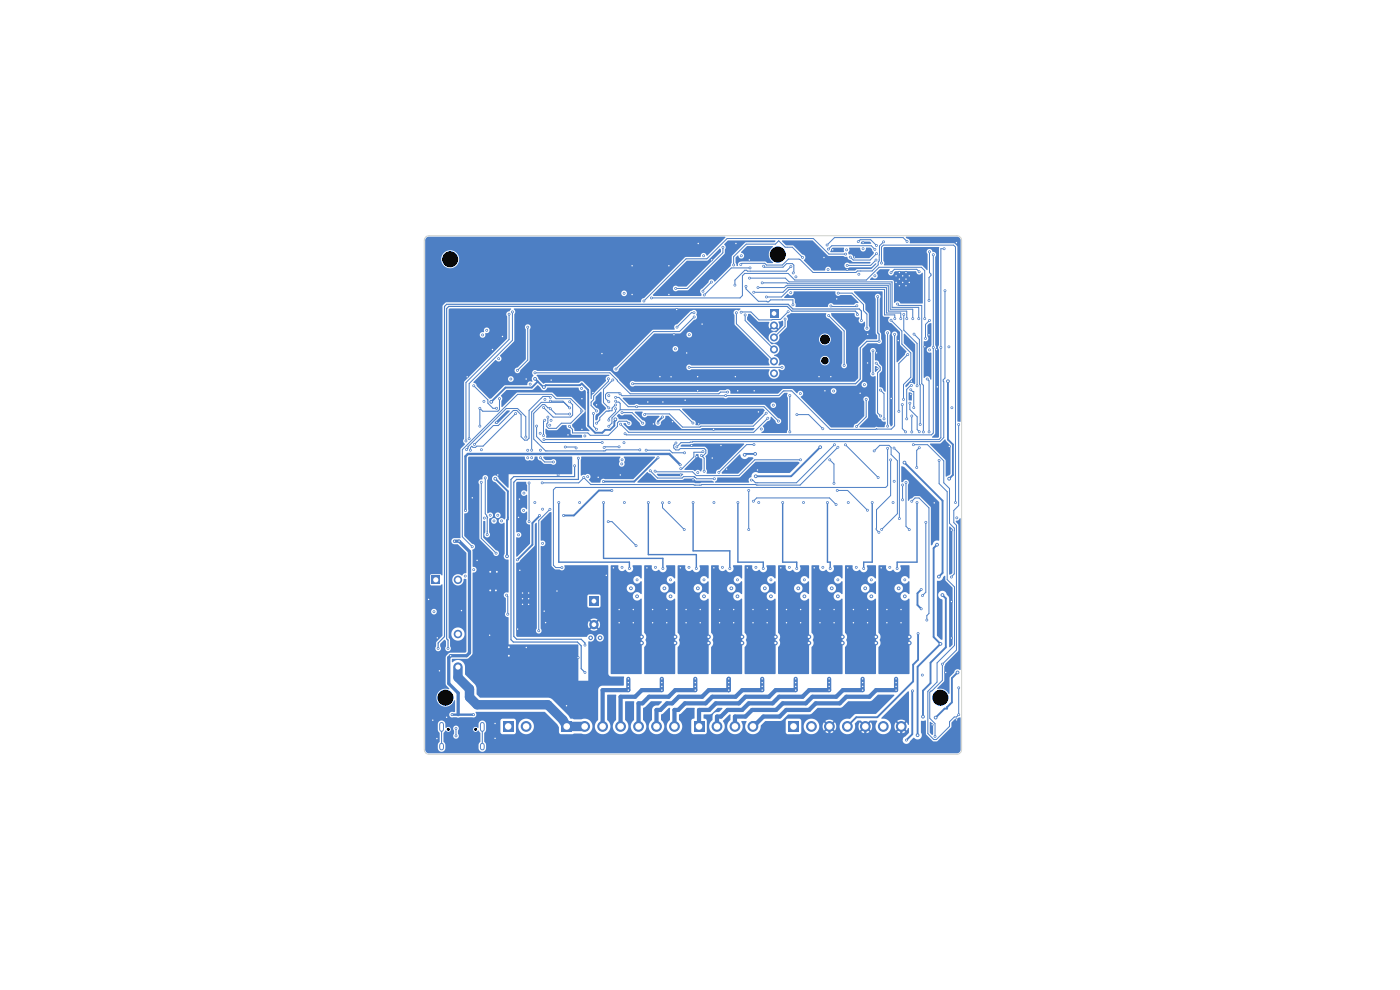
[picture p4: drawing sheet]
<svg xmlns="http://www.w3.org/2000/svg" width="297mm" height="210mm" viewBox="0 0 297 210" stroke-linecap="round" stroke-linejoin="round" font-family="sans-serif">
<path d="M93.7 153.6v1.1M93.7 158.1v.6M102.3 153.6v1.1M102.3 158.1v.6" fill="none" stroke="#4d7fc4" stroke-width="1"/>
<g fill="#4d7fc4">
<path d="M167.2 153h2.3v2.3h-2.3z"/>
<path d="M147.1 153h2.3v2.3h-2.3z"/>
<path d="M106.7 153h2.3v2.3h-2.3z"/>
<path d="M163.3 65.7h1.8v1.7h-1.8z"/>
<path d="M119.1 153h2.3v2.3h-2.3z"/>
<path d="M125 126.5h2v2h-2z"/>
<path d="M91.6 122.1h1.7v1.8h-1.7z"/>
<circle cx="172.1" cy="154.1" r="1.15"/>
<circle cx="176" cy="154.1" r="1.15"/>
<circle cx="179.8" cy="154.1" r="1.15"/>
<circle cx="183.6" cy="154.1" r="1.15"/>
<circle cx="187.4" cy="154.1" r="1.15"/>
<circle cx="191.2" cy="154.1" r="1.15"/>
<circle cx="152.1" cy="154.1" r="1.15"/>
<circle cx="155.9" cy="154.1" r="1.15"/>
<circle cx="159.7" cy="154.1" r="1.15"/>
<circle cx="111.6" cy="154.1" r="1.15"/>
<circle cx="164.2" cy="69" r=".85"/>
<circle cx="164.2" cy="71.6" r=".85"/>
<circle cx="164.2" cy="74.1" r=".85"/>
<circle cx="164.2" cy="76.7" r=".85"/>
<circle cx="164.2" cy="79.2" r=".85"/>
<circle cx="190.1" cy="58.5" r=".35"/>
<circle cx="190.1" cy="59.9" r=".35"/>
<circle cx="190.8" cy="57.8" r=".35"/>
<circle cx="190.8" cy="59.2" r=".35"/>
<circle cx="190.8" cy="60.6" r=".35"/>
<circle cx="191.5" cy="58.5" r=".35"/>
<circle cx="191.5" cy="59.9" r=".35"/>
<circle cx="192.2" cy="57.8" r=".35"/>
<circle cx="192.2" cy="59.2" r=".35"/>
<circle cx="192.2" cy="60.6" r=".35"/>
<circle cx="192.9" cy="58.5" r=".35"/>
<circle cx="192.9" cy="59.9" r=".35"/>
<circle cx="124" cy="154.1" r="1.15"/>
<circle cx="127.8" cy="154.1" r="1.15"/>
<circle cx="131.7" cy="154.1" r="1.15"/>
<circle cx="135.5" cy="154.1" r="1.15"/>
<circle cx="139.3" cy="154.1" r="1.15"/>
<circle cx="143.1" cy="154.1" r="1.15"/>
<circle cx="126" cy="132.5" r="1"/>
<circle cx="97.1" cy="134.5" r=".9"/>
<circle cx="97.1" cy="141.5" r=".9"/>
<circle cx="97.1" cy="123" r=".9"/>
<circle cx="179.6" cy="53" r=".3"/>
<circle cx="116.6" cy="90.2" r=".3"/>
<circle cx="132.4" cy="93.9" r=".3"/>
<circle cx="183.1" cy="52.8" r=".3"/>
<circle cx="157.3" cy="54.3" r=".3"/>
<circle cx="112.5" cy="81.5" r=".3"/>
<circle cx="108.4" cy="80.4" r=".3"/>
<circle cx="201.9" cy="86.5" r=".3"/>
<circle cx="149.3" cy="54.3" r=".3"/>
<circle cx="102.1" cy="95.4" r=".3"/>
<circle cx="176.8" cy="83" r=".3"/>
<circle cx="102.7" cy="85.1" r=".3"/>
<circle cx="175.7" cy="57.2" r=".3"/>
<circle cx="103.3" cy="70.1" r=".3"/>
<circle cx="129.1" cy="83.9" r=".3"/>
<circle cx="169.8" cy="83.5" r=".3"/>
<circle cx="123.4" cy="82.4" r=".3"/>
<circle cx="183.4" cy="81.6" r=".3"/>
<circle cx="111.1" cy="104.6" r=".3"/>
<circle cx="92.1" cy="129.8" r=".3"/>
<circle cx="182.2" cy="58.2" r=".3"/>
<circle cx="104.8" cy="110.5" r=".3"/>
<circle cx="102.4" cy="71.1" r=".3"/>
<circle cx="110" cy="113.5" r=".3"/>
<circle cx="102.7" cy="109.9" r=".3"/>
<circle cx="132.4" cy="62.2" r=".3"/>
<circle cx="148" cy="100.3" r=".3"/>
<circle cx="195.7" cy="143.2" r=".3"/>
<circle cx="106.4" cy="110.5" r=".3"/>
<circle cx="146.2" cy="71" r=".3"/>
<circle cx="104" cy="109.3" r=".3"/>
<circle cx="164" cy="86" r=".3"/>
<circle cx="143.3" cy="74" r=".3"/>
<circle cx="197.2" cy="74.2" r=".3"/>
<circle cx="203" cy="109.8" r=".3"/>
<circle cx="105.8" cy="76.1" r=".3"/>
<circle cx="201.3" cy="73.6" r=".3"/>
<circle cx="111.1" cy="108.3" r=".3"/>
<circle cx="105.6" cy="109.3" r=".3"/>
<circle cx="124.1" cy="92.5" r=".3"/>
<circle cx="138.6" cy="89.9" r=".3"/>
<circle cx="202.9" cy="51.5" r=".3"/>
<circle cx="182.5" cy="83.4" r=".3"/>
<circle cx="143.6" cy="65.7" r=".3"/>
<circle cx="91.8" cy="152.8" r=".3"/>
<circle cx="198.7" cy="74.1" r=".3"/>
<circle cx="115.8" cy="132.1" r=".3"/>
<circle cx="107.9" cy="137.3" r=".4"/>
<circle cx="134.1" cy="56.4" r=".3"/>
<circle cx="186.1" cy="78.1" r=".3"/>
<circle cx="141.9" cy="62.5" r=".3"/>
<circle cx="176.6" cy="53" r=".3"/>
<circle cx="184.1" cy="70.9" r=".3"/>
<circle cx="104" cy="121.3" r=".4"/>
<circle cx="154.2" cy="99.5" r=".3"/>
<circle cx="148.2" cy="89.9" r=".3"/>
<circle cx="201.4" cy="94.7" r=".3"/>
<circle cx="120.5" cy="92.3" r=".3"/>
<circle cx="104.5" cy="74.1" r=".3"/>
<circle cx="112.1" cy="128.2" r=".3"/>
<circle cx="94.7" cy="152.2" r=".3"/>
<circle cx="101.2" cy="118.9" r=".3"/>
<circle cx="116.9" cy="80.6" r=".3"/>
<circle cx="198.2" cy="106.7" r=".3"/>
<circle cx="110.2" cy="105.9" r=".3"/>
<circle cx="110.8" cy="127" r=".3"/>
<circle cx="186" cy="74.8" r=".3"/>
<circle cx="189.1" cy="84.5" r=".3"/>
<circle cx="184" cy="77" r=".3"/>
<circle cx="147" cy="101.8" r=".3"/>
<circle cx="128.6" cy="122.1" r=".3"/>
<circle cx="193.3" cy="80.9" r=".3"/>
<circle cx="105.2" cy="125.2" r=".4"/>
<circle cx="92.7" cy="156.7" r=".3"/>
<circle cx="120.2" cy="149.7" r=".3"/>
<circle cx="140.6" cy="85.3" r=".3"/>
<circle cx="160.9" cy="87.4" r=".3"/>
<circle cx="193.2" cy="83.7" r=".3"/>
<circle cx="105.6" cy="100.8" r=".3"/>
<circle cx="125.8" cy="83.3" r=".3"/>
<circle cx="147.8" cy="96.9" r=".3"/>
<circle cx="127.7" cy="75" r=".3"/>
<circle cx="104" cy="125.2" r=".4"/>
<circle cx="201.9" cy="135.4" r=".3"/>
<circle cx="160" cy="82.9" r=".3"/>
<circle cx="176.3" cy="79.9" r=".3"/>
<circle cx="99.1" cy="79.9" r=".3"/>
<circle cx="97.9" cy="129.5" r=".3"/>
<circle cx="140" cy="79.9" r=".3"/>
<circle cx="202.9" cy="152.7" r=".3"/>
<circle cx="111.6" cy="80.4" r=".3"/>
<circle cx="197.1" cy="71" r=".3"/>
<circle cx="92.8" cy="135.3" r=".3"/>
<circle cx="175" cy="82.9" r=".3"/>
<circle cx="201.8" cy="112.5" r=".3"/>
<circle cx="143" cy="71" r=".3"/>
<circle cx="159" cy="55.1" r=".3"/>
<circle cx="146.7" cy="94.5" r=".3"/>
<circle cx="181.2" cy="54.5" r=".3"/>
<circle cx="197.7" cy="153.7" r=".3"/>
<circle cx="148.9" cy="68.7" r=".3"/>
<circle cx="105" cy="153.5" r=".3"/>
<circle cx="196.2" cy="73.6" r=".3"/>
<circle cx="105.4" cy="121.3" r=".4"/>
<circle cx="118.4" cy="100.8" r=".3"/>
<circle cx="109.8" cy="133.5" r=".3"/>
<circle cx="156.1" cy="51.7" r=".3"/>
<circle cx="121.9" cy="98.8" r=".3"/>
<circle cx="115.4" cy="129.6" r=".3"/>
<circle cx="137.4" cy="85.3" r=".3"/>
<circle cx="123.5" cy="84.6" r=".3"/>
<circle cx="148" cy="79.9" r=".3"/>
<circle cx="110.8" cy="125.8" r=".3"/>
<circle cx="144.4" cy="100.8" r=".3"/>
<circle cx="142.4" cy="79.9" r=".3"/>
<circle cx="112.1" cy="125.8" r=".3"/>
<circle cx="151.4" cy="91.1" r=".3"/>
<circle cx="145.7" cy="74.9" r=".3"/>
<circle cx="148.1" cy="51.7" r=".3"/>
<circle cx="156.5" cy="82.9" r=".3"/>
<circle cx="103.9" cy="134.8" r=".3"/>
<circle cx="151" cy="55.1" r=".3"/>
<circle cx="118.2" cy="125.4" r=".3"/>
<circle cx="179.7" cy="57.2" r=".3"/>
<circle cx="160.7" cy="99.7" r=".3"/>
<circle cx="152.9" cy="94.5" r=".3"/>
<circle cx="151.1" cy="97.2" r=".3"/>
<circle cx="112.1" cy="127" r=".3"/>
<circle cx="126.9" cy="101.2" r=".3"/>
<circle cx="126.5" cy="85.9" r=".3"/>
<circle cx="110.3" cy="121" r=".3"/>
<circle cx="134.1" cy="62.5" r=".3"/>
<circle cx="190.6" cy="72.3" r=".3"/>
<circle cx="198.9" cy="82.1" r=".3"/>
<circle cx="93.2" cy="142.3" r=".3"/>
<circle cx="201.9" cy="127.6" r=".3"/>
<circle cx="90.9" cy="127.1" r=".3"/>
<circle cx="174.8" cy="54.6" r=".3"/>
<circle cx="156" cy="79.9" r=".3"/>
<circle cx="200.6" cy="142.6" r=".3"/>
<circle cx="110" cy="109.8" r=".3"/>
<circle cx="105.4" cy="89.6" r=".3"/>
<circle cx="141.9" cy="56.4" r=".3"/>
<circle cx="145.3" cy="84.9" r=".3"/>
<circle cx="124.1" cy="142.6" r=".3"/>
<circle cx="105" cy="156.6" r=".3"/>
<circle cx="122.7" cy="139.5" r=".3"/>
<circle cx="106.6" cy="71.4" r=".3"/>
<circle cx="111.7" cy="137.4" r=".3"/>
<circle cx="177.5" cy="63.4" r=".3"/>
<circle cx="142.7" cy="89.4" r=".3"/>
<circle cx="110.8" cy="128.2" r=".3"/>
<circle cx="123.5" cy="91.1" r=".3"/>
<circle cx="173.7" cy="79.9" r=".3"/>
<circle cx="131.6" cy="100.8" r=".3"/>
<circle cx="183.1" cy="51.5" r=".3"/>
<circle cx="100.2" cy="105.6" r=".3"/>
<circle cx="148" cy="82.9" r=".3"/>
<circle cx="107.9" cy="139.1" r=".4"/>
<circle cx="130" cy="80.6" r=".3"/>
<circle cx="129.1" cy="86.5" r=".3"/>
<circle cx="104.2" cy="85.2" r=".4"/>
<circle cx="130.5" cy="88.9" r=".4"/>
<circle cx="107.6" cy="118" r=".4"/>
<circle cx="105.1" cy="101.6" r=".4"/>
<circle cx="115.4" cy="82.1" r=".4"/>
<circle cx="113.5" cy="80.4" r=".4"/>
<circle cx="191.5" cy="102.9" r=".3"/>
<circle cx="145.2" cy="96.1" r=".3"/>
<circle cx="191.5" cy="106" r=".3"/>
<circle cx="193" cy="85.5" r=".3"/>
<circle cx="137.1" cy="95.5" r=".3"/>
<circle cx="189" cy="67.9" r=".3"/>
<circle cx="194.5" cy="99.2" r=".3"/>
<circle cx="177.4" cy="107" r=".3"/>
<circle cx="195" cy="95" r=".3"/>
<circle cx="195" cy="91.6" r=".3"/>
<circle cx="191.7" cy="84.7" r=".3"/>
<circle cx="159.8" cy="106.3" r=".3"/>
<circle cx="201.4" cy="101.6" r=".4"/>
<circle cx="201.1" cy="80.9" r=".4"/>
<circle cx="144.3" cy="98.6" r=".3"/>
<circle cx="98.7" cy="108.3" r=".3"/>
<circle cx="95.6" cy="139.1" r=".3"/>
<circle cx="100.4" cy="151.6" r=".3"/>
<circle cx="95.9" cy="151.6" r=".3"/>
<circle cx="96.4" cy="114.8" r=".3"/>
<circle cx="97.4" cy="114.8" r=".3"/>
<circle cx="194.5" cy="106.6" r=".3"/>
<circle cx="190.3" cy="120.6" r=".3"/>
<circle cx="191.9" cy="126.5" r=".4"/>
<circle cx="135.1" cy="126.5" r=".4"/>
<circle cx="170.6" cy="123" r=".3"/>
<circle cx="156.5" cy="123" r=".3"/>
<circle cx="184.9" cy="123" r=".3"/>
<circle cx="170.6" cy="126.5" r=".4"/>
<circle cx="177.7" cy="126.5" r=".4"/>
<circle cx="149.3" cy="123" r=".3"/>
<circle cx="163.5" cy="126.5" r=".4"/>
<circle cx="183.5" cy="124.8" r=".4"/>
<circle cx="135.2" cy="123" r=".3"/>
<circle cx="122.7" cy="97.2" r=".3"/>
<circle cx="127.3" cy="135.3" r=".5"/>
<circle cx="148" cy="124.8" r=".4"/>
<circle cx="124.1" cy="136.9" r=".3"/>
<circle cx="169.3" cy="124.8" r=".4"/>
<circle cx="149.3" cy="126.5" r=".4"/>
<circle cx="162.2" cy="124.8" r=".4"/>
<circle cx="192" cy="123" r=".3"/>
<circle cx="142.2" cy="123" r=".3"/>
<circle cx="156.4" cy="126.5" r=".4"/>
<circle cx="190.7" cy="124.8" r=".4"/>
<circle cx="140.9" cy="124.8" r=".4"/>
<circle cx="133.8" cy="124.8" r=".4"/>
<circle cx="176.4" cy="124.8" r=".4"/>
<circle cx="125.3" cy="135.3" r=".5"/>
<circle cx="163.6" cy="123" r=".3"/>
<circle cx="184.8" cy="126.5" r=".4"/>
<circle cx="155.1" cy="124.8" r=".4"/>
<circle cx="142.2" cy="126.5" r=".4"/>
<circle cx="177.7" cy="123" r=".3"/>
<circle cx="167.6" cy="91.6" r=".3"/>
<circle cx="167.6" cy="83.9" r=".3"/>
<circle cx="154.4" cy="83.2" r=".3"/>
<circle cx="113.5" cy="79.1" r=".3"/>
<circle cx="194.8" cy="134.4" r=".3"/>
<circle cx="130.7" cy="78.3" r=".3"/>
<circle cx="177.6" cy="104" r=".3"/>
<circle cx="176.9" cy="102.5" r=".3"/>
<circle cx="184" cy="108.2" r=".3"/>
<circle cx="150.9" cy="59.8" r=".3"/>
<circle cx="132" cy="97.5" r=".3"/>
<circle cx="196.6" cy="131.5" r=".3"/>
<circle cx="169.8" cy="97.5" r=".3"/>
<circle cx="193.4" cy="106.3" r=".3"/>
<circle cx="176" cy="97.5" r=".3"/>
<circle cx="139" cy="99.9" r=".3"/>
<circle cx="147.3" cy="67.2" r=".3"/>
<circle cx="149.1" cy="61.8" r=".3"/>
<circle cx="129.8" cy="104.1" r=".3"/>
<circle cx="139.6" cy="89.8" r=".3"/>
<circle cx="128" cy="102.1" r=".3"/>
<circle cx="109.8" cy="118.8" r=".3"/>
<circle cx="114.4" cy="109.4" r=".3"/>
<circle cx="119.5" cy="109.4" r=".3"/>
<circle cx="98.7" cy="122.2" r=".3"/>
<circle cx="140.5" cy="88.4" r=".3"/>
<circle cx="100.5" cy="120.9" r=".3"/>
<circle cx="139.6" cy="97.1" r=".3"/>
<circle cx="147.5" cy="146.4" r=".3"/>
<circle cx="147.5" cy="144.8" r=".3"/>
<circle cx="147.5" cy="144" r=".3"/>
<circle cx="147.5" cy="145.6" r=".3"/>
<circle cx="96.7" cy="156.1" r=".3"/>
<circle cx="96.7" cy="154.5" r=".3"/>
<circle cx="128.2" cy="94.9" r=".3"/>
<circle cx="131.3" cy="94.8" r=".3"/>
<circle cx="186.5" cy="72.4" r=".3"/>
<circle cx="186.2" cy="62.9" r=".3"/>
<circle cx="134.2" cy="81.4" r=".3"/>
<circle cx="199.2" cy="122.3" r=".4"/>
<circle cx="191.9" cy="98.1" r=".4"/>
<circle cx="192.3" cy="157" r=".3"/>
<circle cx="195.4" cy="125.1" r=".3"/>
<circle cx="195.4" cy="129.1" r=".3"/>
<circle cx="193.6" cy="146.6" r=".3"/>
<circle cx="199.9" cy="126.2" r=".4"/>
<circle cx="195.8" cy="152" r=".4"/>
<circle cx="199.5" cy="136.6" r=".4"/>
<circle cx="198.8" cy="115.5" r=".4"/>
<circle cx="194.7" cy="156" r=".4"/>
<circle cx="112" cy="97.1" r=".3"/>
<circle cx="116.9" cy="89.2" r=".3"/>
<circle cx="115.1" cy="115.3" r=".3"/>
<circle cx="111.9" cy="95.5" r=".3"/>
<circle cx="114.6" cy="91.9" r=".3"/>
<circle cx="115.1" cy="108" r=".3"/>
<circle cx="103.4" cy="113.4" r=".3"/>
<circle cx="100.6" cy="94.3" r=".3"/>
<circle cx="102.9" cy="101.4" r=".3"/>
<circle cx="116.8" cy="84.3" r=".3"/>
<circle cx="140.6" cy="120.6" r=".3"/>
<circle cx="128" cy="106.6" r=".3"/>
<circle cx="139.1" cy="120.4" r=".3"/>
<circle cx="123" cy="106.6" r=".3"/>
<circle cx="190.4" cy="64.5" r=".3"/>
<circle cx="195.9" cy="91.6" r=".3"/>
<circle cx="100.2" cy="116" r=".3"/>
<circle cx="123.5" cy="87.2" r=".3"/>
<circle cx="116.2" cy="88.5" r=".3"/>
<circle cx="147" cy="106.6" r=".3"/>
<circle cx="154.8" cy="120.6" r=".3"/>
<circle cx="142" cy="106.6" r=".3"/>
<circle cx="153.3" cy="120.4" r=".3"/>
<circle cx="107.7" cy="130.3" r=".3"/>
<circle cx="107.5" cy="126.2" r=".3"/>
<circle cx="122.2" cy="95" r=".3"/>
<circle cx="119.9" cy="94.8" r=".3"/>
<circle cx="124.7" cy="101.1" r=".3"/>
<circle cx="123.8" cy="101.3" r=".3"/>
<circle cx="115" cy="102.4" r=".3"/>
<circle cx="181.7" cy="90.5" r=".3"/>
<circle cx="177.8" cy="94.9" r=".3"/>
<circle cx="183.8" cy="84.7" r=".3"/>
<circle cx="127.8" cy="93.9" r=".3"/>
<circle cx="113.8" cy="90.4" r=".3"/>
<circle cx="198" cy="54" r=".3"/>
<circle cx="132.6" cy="92" r=".3"/>
<circle cx="198" cy="73.7" r=".3"/>
<circle cx="150.3" cy="135.1" r=".5"/>
<circle cx="145.5" cy="129.3" r=".3"/>
<circle cx="150.3" cy="136.4" r=".5"/>
<circle cx="148.5" cy="132.1" r=".3"/>
<circle cx="148.5" cy="129.3" r=".3"/>
<circle cx="145.5" cy="132.1" r=".3"/>
<circle cx="144.3" cy="120.4" r=".3"/>
<circle cx="159" cy="59" r=".3"/>
<circle cx="194.9" cy="67.6" r=".3"/>
<circle cx="175.9" cy="144.8" r=".3"/>
<circle cx="175.9" cy="145.6" r=".3"/>
<circle cx="175.9" cy="146.4" r=".3"/>
<circle cx="175.9" cy="144" r=".3"/>
<circle cx="114.3" cy="133.8" r=".3"/>
<circle cx="116.7" cy="108" r=".3"/>
<circle cx="106" cy="84.6" r=".3"/>
<circle cx="101.8" cy="86.6" r=".3"/>
<circle cx="101.8" cy="90.4" r=".3"/>
<circle cx="100.5" cy="81.8" r=".3"/>
<circle cx="105.3" cy="86.6" r=".3"/>
<circle cx="99.8" cy="95.5" r=".3"/>
<circle cx="189.7" cy="95" r=".3"/>
<circle cx="109.4" cy="87.7" r=".3"/>
<circle cx="192.6" cy="75.2" r=".3"/>
<circle cx="190.7" cy="87.3" r=".3"/>
<circle cx="190.8" cy="110" r=".3"/>
<circle cx="120.8" cy="85.2" r=".3"/>
<circle cx="115.3" cy="86.4" r=".3"/>
<circle cx="174" cy="94.9" r=".4"/>
<circle cx="160.3" cy="101" r=".4"/>
<circle cx="158" cy="96.5" r=".4"/>
<circle cx="160.2" cy="96.3" r=".4"/>
<circle cx="118.5" cy="106.6" r=".3"/>
<circle cx="133.5" cy="120.6" r=".3"/>
<circle cx="132" cy="120.4" r=".3"/>
<circle cx="113.5" cy="106.6" r=".3"/>
<circle cx="137.5" cy="106.6" r=".3"/>
<circle cx="147.7" cy="120.6" r=".3"/>
<circle cx="193.2" cy="82.7" r=".3"/>
<circle cx="193.8" cy="86.5" r=".3"/>
<circle cx="162" cy="56.5" r=".3"/>
<circle cx="192.4" cy="51.2" r=".3"/>
<circle cx="168.3" cy="57.9" r=".3"/>
<circle cx="175.5" cy="52" r=".3"/>
<circle cx="166.6" cy="67.7" r=".3"/>
<circle cx="168.9" cy="58.7" r=".3"/>
<circle cx="167.8" cy="62.1" r=".3"/>
<circle cx="136.3" cy="89.8" r=".3"/>
<circle cx="132" cy="87.5" r=".3"/>
<circle cx="143.4" cy="94" r=".3"/>
<circle cx="149.4" cy="100" r=".3"/>
<circle cx="148.8" cy="96.6" r=".3"/>
<circle cx="179.1" cy="77.5" r=".3"/>
<circle cx="158.3" cy="60.7" r=".3"/>
<circle cx="193.4" cy="91.6" r=".3"/>
<circle cx="201.8" cy="122.4" r=".3"/>
<circle cx="185.9" cy="77" r=".3"/>
<circle cx="168.2" cy="64.7" r=".3"/>
<circle cx="193.4" cy="88.2" r=".3"/>
<circle cx="175.8" cy="66.9" r=".3"/>
<circle cx="193.8" cy="94.3" r=".3"/>
<circle cx="186.8" cy="88.2" r=".3"/>
<circle cx="155.9" cy="60.5" r=".3"/>
<circle cx="167.8" cy="56.6" r=".3"/>
<circle cx="203.1" cy="142.6" r=".4"/>
<circle cx="198.5" cy="152.2" r=".4"/>
<circle cx="197.2" cy="68" r=".3"/>
<circle cx="196.3" cy="71.8" r=".3"/>
<circle cx="198.4" cy="156.2" r=".3"/>
<circle cx="193.9" cy="70.9" r=".3"/>
<circle cx="195.2" cy="90" r=".3"/>
<circle cx="203.4" cy="90" r=".3"/>
<circle cx="199.9" cy="140.9" r=".3"/>
<circle cx="203.4" cy="151.6" r=".3"/>
<circle cx="197.1" cy="91.6" r=".3"/>
<circle cx="199.2" cy="97.7" r=".3"/>
<circle cx="203.4" cy="145.9" r=".3"/>
<circle cx="194.6" cy="81.8" r=".3"/>
<circle cx="196.7" cy="80.4" r=".3"/>
<circle cx="191.7" cy="66.7" r=".3"/>
<circle cx="143.6" cy="69.4" r=".3"/>
<circle cx="185.6" cy="52.9" r=".3"/>
<circle cx="159.1" cy="56.8" r=".3"/>
<circle cx="147.2" cy="66.3" r=".3"/>
<circle cx="175.7" cy="52.8" r=".3"/>
<circle cx="149.4" cy="62.6" r=".3"/>
<circle cx="112" cy="69.4" r=".3"/>
<circle cx="109.8" cy="78.6" r=".3"/>
<circle cx="158.8" cy="104" r=".3"/>
<circle cx="130.6" cy="84.3" r=".3"/>
<circle cx="135.1" cy="86.3" r=".3"/>
<circle cx="159.4" cy="101.8" r=".3"/>
<circle cx="165.1" cy="89.3" r=".3"/>
<circle cx="158.8" cy="112.3" r=".3"/>
<circle cx="177" cy="94.3" r=".3"/>
<circle cx="130.6" cy="85.1" r=".3"/>
<circle cx="129.1" cy="90.4" r=".3"/>
<circle cx="188.9" cy="97.6" r=".3"/>
<circle cx="186.5" cy="112.9" r=".3"/>
<circle cx="147" cy="89.7" r=".3"/>
<circle cx="162.9" cy="88.7" r=".3"/>
<circle cx="130.6" cy="85.9" r=".3"/>
<circle cx="131.7" cy="90" r=".3"/>
<circle cx="187" cy="112.3" r=".3"/>
<circle cx="185.5" cy="95.7" r=".3"/>
<circle cx="126.5" cy="89.8" r=".3"/>
<circle cx="179.3" cy="94.4" r=".3"/>
<circle cx="130.6" cy="86.7" r=".3"/>
<circle cx="174.6" cy="91" r=".3"/>
<circle cx="192.9" cy="112.4" r=".3"/>
<circle cx="129.1" cy="89.1" r=".3"/>
<circle cx="192.2" cy="102.4" r=".3"/>
<circle cx="186.3" cy="101.3" r=".3"/>
<circle cx="189.7" cy="102.1" r=".3"/>
<circle cx="162.6" cy="87.7" r=".3"/>
<circle cx="169" cy="88" r=".3"/>
<circle cx="136.8" cy="88" r=".3"/>
<circle cx="133.3" cy="146.4" r=".3"/>
<circle cx="133.3" cy="145.6" r=".3"/>
<circle cx="133.3" cy="144" r=".3"/>
<circle cx="133.3" cy="144.8" r=".3"/>
<circle cx="134.4" cy="129.3" r=".3"/>
<circle cx="136.1" cy="135.1" r=".5"/>
<circle cx="131.4" cy="129.3" r=".3"/>
<circle cx="134.3" cy="132.1" r=".3"/>
<circle cx="136.1" cy="136.4" r=".5"/>
<circle cx="131.4" cy="132.1" r=".3"/>
<circle cx="130.1" cy="120.4" r=".3"/>
<circle cx="156.5" cy="106.6" r=".3"/>
<circle cx="161.9" cy="120.6" r=".3"/>
<circle cx="116.8" cy="86.7" r=".3"/>
<circle cx="120.8" cy="87.8" r=".3"/>
<circle cx="140.5" cy="106.7" r=".3"/>
<circle cx="145.2" cy="112.3" r=".3"/>
<circle cx="135.7" cy="95.4" r=".3"/>
<circle cx="192.4" cy="88.9" r=".3"/>
<circle cx="187.5" cy="88.9" r=".3"/>
<circle cx="186.8" cy="82.7" r=".3"/>
<circle cx="193.4" cy="81.8" r=".3"/>
<circle cx="115.6" cy="84.7" r=".3"/>
<circle cx="114.7" cy="95.5" r=".3"/>
<circle cx="191.4" cy="85.8" r=".3"/>
<circle cx="115.3" cy="92.4" r=".3"/>
<circle cx="115.5" cy="89.1" r=".3"/>
<circle cx="114.7" cy="97.1" r=".3"/>
<circle cx="192.1" cy="91.6" r=".3"/>
<circle cx="117.4" cy="98" r=".3"/>
<circle cx="179.8" cy="120.4" r=".3"/>
<circle cx="184" cy="132.1" r=".3"/>
<circle cx="181" cy="129.3" r=".3"/>
<circle cx="181" cy="132.1" r=".3"/>
<circle cx="185.8" cy="135.1" r=".5"/>
<circle cx="185.8" cy="136.4" r=".5"/>
<circle cx="184" cy="129.3" r=".3"/>
<circle cx="185" cy="106.6" r=".3"/>
<circle cx="183.2" cy="120.6" r=".3"/>
<circle cx="140.4" cy="145.6" r=".3"/>
<circle cx="140.4" cy="146.4" r=".3"/>
<circle cx="140.4" cy="144.8" r=".3"/>
<circle cx="140.4" cy="144" r=".3"/>
<circle cx="143.2" cy="135.1" r=".5"/>
<circle cx="141.5" cy="129.3" r=".3"/>
<circle cx="138.5" cy="132.1" r=".3"/>
<circle cx="143.2" cy="136.4" r=".5"/>
<circle cx="141.5" cy="132.1" r=".3"/>
<circle cx="138.5" cy="129.3" r=".3"/>
<circle cx="137.2" cy="120.4" r=".3"/>
<circle cx="120.8" cy="90.4" r=".3"/>
<circle cx="133.4" cy="89.8" r=".3"/>
<circle cx="119.2" cy="120.4" r=".3"/>
<circle cx="188.3" cy="90.4" r=".3"/>
<circle cx="188.3" cy="95.1" r=".3"/>
<circle cx="188.3" cy="70.6" r=".3"/>
<circle cx="195.7" cy="126.3" r=".3"/>
<circle cx="196.4" cy="110.8" r=".3"/>
<circle cx="169" cy="120.6" r=".3"/>
<circle cx="166" cy="106.6" r=".3"/>
<circle cx="161" cy="106.6" r=".3"/>
<circle cx="167.5" cy="120.4" r=".3"/>
<circle cx="162.7" cy="132.1" r=".3"/>
<circle cx="164.5" cy="136.4" r=".5"/>
<circle cx="159.7" cy="132.1" r=".3"/>
<circle cx="159.8" cy="129.3" r=".3"/>
<circle cx="162.8" cy="129.3" r=".3"/>
<circle cx="164.5" cy="135.1" r=".5"/>
<circle cx="158.5" cy="120.4" r=".3"/>
<circle cx="190.1" cy="144" r=".3"/>
<circle cx="190.1" cy="144.8" r=".3"/>
<circle cx="190.1" cy="145.6" r=".3"/>
<circle cx="190.1" cy="146.4" r=".3"/>
<circle cx="146.2" cy="120.4" r=".3"/>
<circle cx="132.5" cy="106.6" r=".3"/>
<circle cx="166.9" cy="129.3" r=".3"/>
<circle cx="165.6" cy="120.4" r=".3"/>
<circle cx="169.9" cy="132.1" r=".3"/>
<circle cx="171.6" cy="136.4" r=".5"/>
<circle cx="169.9" cy="129.3" r=".3"/>
<circle cx="171.6" cy="135.1" r=".5"/>
<circle cx="166.9" cy="132.1" r=".3"/>
<circle cx="131.5" cy="83.5" r=".3"/>
<circle cx="189.8" cy="70.9" r=".3"/>
<circle cx="153.9" cy="83.9" r=".3"/>
<circle cx="129.1" cy="85.2" r=".3"/>
<circle cx="155.6" cy="129.3" r=".3"/>
<circle cx="151.4" cy="120.4" r=".3"/>
<circle cx="152.6" cy="129.3" r=".3"/>
<circle cx="152.6" cy="132.1" r=".3"/>
<circle cx="155.6" cy="132.1" r=".3"/>
<circle cx="157.4" cy="136.4" r=".5"/>
<circle cx="157.4" cy="135.1" r=".5"/>
<circle cx="157.2" cy="66.2" r=".3"/>
<circle cx="170.3" cy="54.6" r=".3"/>
<circle cx="179.7" cy="56.3" r=".3"/>
<circle cx="167.2" cy="66.1" r=".3"/>
<circle cx="155.6" cy="56.2" r=".3"/>
<circle cx="185.8" cy="55.2" r=".3"/>
<circle cx="126.5" cy="87.2" r=".3"/>
<circle cx="129.1" cy="80.3" r=".3"/>
<circle cx="134.9" cy="115.8" r=".3"/>
<circle cx="129" cy="110.7" r=".3"/>
<circle cx="120.8" cy="86.5" r=".3"/>
<circle cx="112.2" cy="110.7" r=".3"/>
<circle cx="112.2" cy="102.5" r=".3"/>
<circle cx="112.8" cy="95.5" r=".3"/>
<circle cx="112.8" cy="97.1" r=".3"/>
<circle cx="116.8" cy="85.1" r=".3"/>
<circle cx="168.8" cy="145.6" r=".3"/>
<circle cx="168.8" cy="144" r=".3"/>
<circle cx="168.8" cy="144.8" r=".3"/>
<circle cx="168.8" cy="146.4" r=".3"/>
<circle cx="156.2" cy="66.3" r=".3"/>
<circle cx="115.4" cy="93.3" r=".3"/>
<circle cx="199.6" cy="73.7" r=".3"/>
<circle cx="200.3" cy="52.8" r=".3"/>
<circle cx="195" cy="57.6" r=".3"/>
<circle cx="185.9" cy="53.8" r=".3"/>
<circle cx="180.4" cy="54.5" r=".3"/>
<circle cx="189" cy="57.8" r=".3"/>
<circle cx="146.2" cy="77.9" r=".3"/>
<circle cx="165.9" cy="77.9" r=".3"/>
<circle cx="191.1" cy="132.1" r=".3"/>
<circle cx="188.2" cy="129.3" r=".3"/>
<circle cx="192.9" cy="136.4" r=".5"/>
<circle cx="188.1" cy="132.1" r=".3"/>
<circle cx="186.9" cy="120.4" r=".3"/>
<circle cx="192.9" cy="135.1" r=".5"/>
<circle cx="191.1" cy="129.3" r=".3"/>
<circle cx="162.6" cy="63" r=".3"/>
<circle cx="189.8" cy="67.6" r=".3"/>
<circle cx="161.7" cy="60" r=".3"/>
<circle cx="193.6" cy="67.6" r=".3"/>
<circle cx="160.8" cy="61" r=".3"/>
<circle cx="192.4" cy="67.6" r=".3"/>
<circle cx="191.1" cy="67.6" r=".3"/>
<circle cx="159.9" cy="62" r=".3"/>
<circle cx="161.5" cy="91" r=".3"/>
<circle cx="181.8" cy="64.9" r=".3"/>
<circle cx="137.9" cy="99.9" r=".3"/>
<circle cx="159.9" cy="94.3" r=".3"/>
<circle cx="126.5" cy="91.1" r=".3"/>
<circle cx="125.9" cy="87.7" r=".3"/>
<circle cx="152.5" cy="100.2" r=".3"/>
<circle cx="176.3" cy="64.9" r=".3"/>
<circle cx="131.9" cy="98.4" r=".3"/>
<circle cx="151.5" cy="101.6" r=".3"/>
<circle cx="151.5" cy="106.6" r=".3"/>
<circle cx="160.4" cy="120.4" r=".3"/>
<circle cx="173.9" cy="132.1" r=".3"/>
<circle cx="178.7" cy="136.4" r=".5"/>
<circle cx="172.7" cy="120.4" r=".3"/>
<circle cx="176.9" cy="132.1" r=".3"/>
<circle cx="173.9" cy="129.3" r=".3"/>
<circle cx="176.9" cy="129.3" r=".3"/>
<circle cx="178.7" cy="135.1" r=".5"/>
<circle cx="175.5" cy="106.6" r=".3"/>
<circle cx="176.1" cy="120.6" r=".3"/>
<circle cx="98.8" cy="93.5" r=".3"/>
<circle cx="179.4" cy="53.9" r=".3"/>
<circle cx="136.6" cy="63.9" r=".3"/>
<circle cx="185.6" cy="58.5" r=".3"/>
<circle cx="102.1" cy="102.3" r=".3"/>
<circle cx="108" cy="66.6" r=".3"/>
<circle cx="105.2" cy="117.4" r=".3"/>
<circle cx="181.9" cy="66.7" r=".3"/>
<circle cx="95" cy="137.6" r=".3"/>
<circle cx="177.8" cy="62.2" r=".3"/>
<circle cx="185.2" cy="74.4" r=".3"/>
<circle cx="183.9" cy="69.6" r=".3"/>
<circle cx="185.2" cy="79.3" r=".3"/>
<circle cx="154.6" cy="146.4" r=".3"/>
<circle cx="154.6" cy="144" r=".3"/>
<circle cx="154.6" cy="145.6" r=".3"/>
<circle cx="154.6" cy="144.8" r=".3"/>
<circle cx="183" cy="145.6" r=".3"/>
<circle cx="183" cy="146.4" r=".3"/>
<circle cx="183" cy="144" r=".3"/>
<circle cx="183" cy="144.8" r=".3"/>
<circle cx="200.5" cy="61.7" r=".3"/>
<circle cx="143.6" cy="94.8" r=".3"/>
<circle cx="174.6" cy="120.4" r=".3"/>
<circle cx="170.5" cy="106.6" r=".3"/>
<circle cx="149.1" cy="95.8" r=".3"/>
<circle cx="144.4" cy="99.4" r=".3"/>
<circle cx="93" cy="137.6" r=".3"/>
<circle cx="182.8" cy="68" r=".3"/>
<circle cx="196.2" cy="67.6" r=".3"/>
<circle cx="138.2" cy="63.2" r=".3"/>
<circle cx="189.5" cy="106.6" r=".3"/>
<circle cx="188.8" cy="120.4" r=".3"/>
<circle cx="161.7" cy="144.8" r=".3"/>
<circle cx="161.7" cy="144" r=".3"/>
<circle cx="161.7" cy="145.6" r=".3"/>
<circle cx="161.7" cy="146.4" r=".3"/>
<circle cx="180" cy="106.6" r=".3"/>
<circle cx="181.7" cy="120.4" r=".3"/>
<circle cx="157.1" cy="56.1" r=".3"/>
<circle cx="158.1" cy="66.8" r=".3"/>
<circle cx="187.4" cy="51.3" r=".3"/>
<circle cx="197.1" cy="63.7" r=".3"/>
<circle cx="197.2" cy="53.4" r=".3"/>
<circle cx="187" cy="55.8" r=".3"/>
<circle cx="202.7" cy="106.6" r=".3"/>
<circle cx="111.5" cy="92.7" r=".3"/>
<circle cx="99" cy="95.4" r=".3"/>
<circle cx="143.3" cy="61.2" r=".3"/>
<circle cx="99.5" cy="93.1" r=".3"/>
<circle cx="108.7" cy="66.2" r=".3"/>
<circle cx="185.9" cy="52.1" r=".3"/>
<circle cx="182.1" cy="51.3" r=".3"/>
<circle cx="153.4" cy="52.5" r=".3"/>
</g>
<g fill="none" stroke="#4d7fc4" stroke-width=".4">
<path d="M113.5 80.4l1.9 1.7M114.1 80.9l-1.3 1.3h-5.6l-3 3M115.4 82.1l.4-.4h7.3l.3-.3 1.4 1.3v7.6l1.5 1.5h1.5l.6-.6h1l.9-.9v-.9l.4-.3M115.4 82.1h.1M124.8 83.3h.1M130.5 88.9l.2 .2M130.7 89.1h.1M139.6 97.1l-5.1 5.1h-6.5M140.5 88.5l-.9 .9v.4M160.2 96.3h-2l-.2 .2M174 94.9l-6.2 6.1h-7.5M191.9 98.1l8.1 8.1v15.3l-.8 .8"/>
<path d="M201.1 80.9v12.3l1.1 1.1v6.5l-.8 .8M105.1 101.6l2.6 2.6-.1 13.8M114.4 109.4l-1.5 1.6v4.6l-3.2 3.2M129.8 104.1h-2.8l-5.3 5.3h-2.2M198.8 115.5l-.7 .8v18.8l1.4 1.5-4.8 4.8v14.6M194.8 134.4v5.6l-1.1 1v3.6l-7.6 7.6h-4.4l-1.9 1.9M195.4 125.1l-.8 .8v2.5l.8 .8M199.9 126.2l.8 .7v10.4l-3.3 3.3v4.3l-1.6 1.6v5.5M120.2 156.1v.7M124 156.1v.7M127.8 156.1v.7M131.7 156.1v.7"/>
<path d="M135.5 156.1v.7M139.3 156.1v.7M143.1 156.1v.7M148.3 156.1v.7M152.1 156.1v.7M155.9 156.1v.7M159.7 156.1v.7M168.3 156.1v.7M172.1 156.1v.7M179.8 156.1v.7M187.4 156.1v.7M193.6 146.6l-.1 9.2-1.2 1.2"/>
<path d="M203.1 142.7l-1.2 1.1v5.2l-1 1v.3h-.5l-1.9 1.9"/>
</g>
<path d="M181.9 66.7v-.2l-.5-.5h-13.4l-1-1h-71.8l-.5 .5v70l.4 .3v1.8M182.8 68v-2l-.5-.4h-14.1l-1-1h-72.5l-.4 .4v70.1l-1.4 1.3v1.2M186.2 62.9v7.7l.3 .3v1.5h-2.6l-1.4 1.4v6.6l-1 1h-47.3M121.9 98.8v2.3h-12.9l-.6 .6v34l.5 .5h13.6l.8 .8v4.9l.8 .8M122.7 97.2v4.5h-13.1l-.6 .6v32.7l.6 .6h13.7l.8 .8v.5" fill="none" stroke="#4d7fc4" stroke-width=".25"/>
<path d="M144.3 98.6l-2.3-2.3h-42.7l-.6 .5v11.5M95.9 151.6h4.5M176 154.1v2.7M183.6 154.1v2.7M191.2 154.1v2.7h-71" fill="none" stroke="#4d7fc4" stroke-width=".5"/>
<g fill="none" stroke="#4d7fc4" stroke-width=".21">
<path d="M150.9 59.8l-1.8 2M153.4 52.5v1.1l-7.6 7.6h-2.5M159 59h7.6l.8 .8h21.8v5.4h5.7v2.4M159.1 56.8h-4l-5.7 5.8M162 56.5l.2 .2h3.9l.8-.8h1.2l.3 .3v1.6l-.1 .1M167.8 56.6l-1 .9h-8.2l-.2-.2h-.4l-2.1 2.1v1.1M170.3 54.6l-2.2-2.2h-1.5l-1.4-1.3-.7 .7h-6.2l-2.7 2.7v1.7M175.7 52.8l.8-.7h8.3l.8 .8M179.4 53.9h-3.6l-3.3-3.3h-18.2l-4.4 4.3h-4.4l-8.9 9M182.1 51.3l.4-.5h2.2l1.2 1.3M185.8 55.2l-1.1 1.1h-5M185.9 53.8l-1.3 1.4h-3.6l-.6-.7"/>
<path d="M187 55.8v-3.4l.4-.4h14.9l.4 .4v54.2M187.4 51.3l-.8 .9-.1 3.1-.2 .3v.6l-1.3 1.3h-3.1l-.3 .3h-9.1l-3-2.8h-2.3l-1.2 1.2h-3.4l-.4-.3h-4.8l-.3 .2M192.4 51.2l-.8-.8h-14.6l-1.5 1.6M195 57.6l-.5-.5h-4.8l-.7 .7M197.2 53.4v4.4l.3 .3v.3l-.4 .5v4.8M198 54v37.9l-.4 .4h-64.8l-.2-.3M200.3 52.8h-.7v40.1l-.4 .4h-83.8M108 66.7v5.3l-9.1 9.2v12.4M108.7 66.2v6l-9.2 9.2v11.7M112 69.4v7l-2.2 2.2M113.5 79.1h15.9l4.3 4.4h18.8l.4-.3h1.5M138.2 63.2h18.8l.5-.5v-4.2l.5-.5h9.2l1.4 1.4h15.2l2.7-2.7h9l.7 .7v10.2"/>
<path d="M146.2 77.9h19.7M147.2 66.3h-.5l-3.1 3.1M147.3 67.2l-3.1 3.1h-5.6l-7.9 8M156.2 66.3v2.4l8 8M158.1 66.8v1.2l6.1 6.1M158.3 60.7v.6l2.6 2.6 2.2 .1 .4-.4h4.7v1.1M159.9 62h6.2l1-1h20.9v5.4h3.1v1.2M160.8 61h5.6l.4-.4h21.6v5.4h4v1.6M161.7 60h5.2l.2 .2h21.7v5.4h4.8v2M162.6 63h3.2l1.6-1.6h20.2v5.4h2.2v.8M166.5 67.7v1.5l-2.3 2.4M167.2 66.1l-1.6 1.7-1.9 .1h-2.7l-1.7-1.7h-2.1"/>
<path d="M175.8 66.9l3.3 3.3v7.3M177.8 62.2h3l2.4 2.4v1.3l.7 .7v3M181.8 64.9l-.2 .1h-5.2l-.1-.1M185.2 74.4v4.9M185.9 77l.8 .9v.6l-.5 .6v8.5l.6 .6M188.3 70.6v19.8M189 67.9l2.3 2.3v2.8l1.9 1.9v5.1l-1.5 1.6v3.1M189.8 70.9v19.4l-.7 .7-3.2-.1-.1 .2h-9.7l-8.1-8.2h-1.8l-1 1h-33.3l-.6-.6h-2.5l-.3 .4v.8l.6 .7M190.4 64.5l.3 .3h4.8v16.6l.4 .3v9.9M191.7 66.7v3.3l2.9 2.9v8.9M192.6 75.2l-1.9 1.9v10.2M193.9 70.9l1.1 1.1 .2 18"/>
<path d="M197.2 68l-.9 .8v3M200.5 61.7v18.5l-.4 .4 .1 .4v11.8l-.8 .9h-52.4l-.7 .2h-1.8l-.9 .9M100.5 81.8l3 3v.7l1.1 1.1h.7M105.3 86.6h.1M106 84.6v2.3l-.4 .3h-3.2l-.6-.6v3.8M109.4 87.7l-6.9 6.9h-1.3l-.3 .3h-.6l-.2-.2-.3 .2v.6M111.5 92.7v-4.3l-1.7-1.7h-2.4l-8.1 8.1v.3l-.3 .3M113.8 90.4v2.2l1.3 1.3h12.7M114.7 97.1l.8 .9h1.9M115.5 89.2l-.2 .2v3M116.2 86.5h.1M116.2 86.5l-.6-.7h-.5l-1.9 1.9v5.4l2.5 2.6h12.7l.2-.3h7.1"/>
<path d="M116.2 86.5h.4l1.3 1.3h2.9M116.2 88.5v1.2l-.2 .2v.6l.4 .4h1.6l1.1-1.1h2l2.2-2.2v-.8l-2.2-2.2h-3.1l-1-.9h-7.2l-11.7 11.7v18.5l2.1 2.1M116.7 84.3l-.3-.2h-1.2l-3 3v5.9l-.4 .4h-.5l-.7-.8v-4.6l-1-.9h-.7l-3.2 3.2h-1l-4.1 4M116.7 85.1h2.7l1.4 1.4M119.9 94.8h2.1l.2 .2M120.8 86.6l-1.2-1.2h-4.8l-2 2v8.1M120.8 85.2l.7 .7v2.2l-.4 .4h-3.8l-2-2.1M123.3 87.2h.2M125.9 87.7v2.7l.7 .7M129 87.2h.1M129.1 80.3v.6l-3.2 3.1v.8l-.5 .5v.7l1.2 1.2M130 80.6l-2 2v2.8l1.1 1.1"/>
<path d="M130.6 85.9l-.8 .7v.5l-1.2 .1-1.4 1.4v.5l-.6 .7M130.6 84.3h.7l2 2h28.8l3 3M130.6 85.1l.2 .2h.5l.3 .3v1.3M130.6 86.7v.6l-1.5 1.4v.4M131.3 94.8h-3l-.1 .1M131.6 86.9l-1.8 1.8v1.1l-.7 .6M131.6 86.9h12.6l2.8 2.8M132 87.5h2.1l2.2 2.3M133.4 89.8l-.4-.4h-1.7l-.3 .3v.7l-1.9 1.9h-3.9l-.5-.5h-3.3v-.7l-.6-.7M137.1 95.5h5l.5 .6h2.6M137.9 99.9l1.6 1.5h5.2l.3-.3h2.2l.6 .5h3.8M143.4 94l-.5 .4v.6l.5 .4h.6l.3-.2h5.1l.3 .3v.6l-.7 .7"/>
<path d="M148.8 96.6l.6 .6v2.8M149.1 95.8l-.1 .1h-1.8v1l-2.5 2.5h-.3M159.9 94.3h-1.5l-5.9 5.9M162.5 87.7l-2.7 2.7h-11.1l-.2 .2h-3.7l-2.8-2.8h-5.1l-.2 .2M162.9 88.7l-3 3h-26.5l-1.7-1.7M167.6 83.9v7.7M169 88h2.5l3 3M169.8 97.5h-9.7l-3.3 3.4h-9.1l-.8-.8h-7.8l-.1-.2M176 97.5l.9 .9v4.1M177 94.3l-8 8.1h-8.7l-.6-.6h-.3M177.8 94.9l-8.1 8-44.4-.1-1.5-1.5-1 1.1h-7.8M179.3 94.4l7 6.9"/>
<path d="M183.8 84.7v3.7l-2.1 2.1M185.5 95.7l1.1-1.2h2l.4 .4v1.5l1.4 1.3v11.3l-3.4 3.3M186.8 82.7l.7 .8v5.4M188.3 95.1v7.9l-.4 .4h-70l-.5 .5v16l.5 .5h1.3M188.9 97.6v7.5l-2.9 3-.1 4.3 .6 .5M189.7 95l1.1 1.2v13.8M191.4 85.8v5.1l.7 .7M193 85.5v1.4l1.6 1.5v2.7l.4 .5M193.2 82.7l.4 .3h.2v3.5M193.4 81.8h-.2l-.8 .8v6.3M193.4 88.2v3.4M193.8 94.3h3l3.4 3.5v4.6l1.2 1.2v7.4l1.1 1-.1 9.7-.6 .7"/>
<path d="M195 95l-.5 .5v3.7M196.7 80.4l.4 .4v10.8M199.2 97.7v4.9l1.7 1.7v18.7l1.6 1.5v12.4l-3.7 3.7v4.1l-2 2v8.9l1.3 1.3h.5l2.8-2.8v-1l1-1h.5l.5-.5v-5.7M203.4 90v17.2l-1.1 1.1v2.6l.6 .5v26.5l-3 3v3.4l-2.2 2.3-.5 .2v5.6l1.2 1.1v2.7M102.1 102.3v11.9l3.1 3.2M102.9 101.4v7.6l.6 .8-.1 3.6M103.4 112.7h.1M103.4 109.7h.1M112.2 102.5v8.2M116.7 108l-2.4 2.4v23.4M129 110.7h.8l5.1 5.1M140.5 106.7v1l4.7 4.6"/>
<path d="M158.8 104v8.3M159.8 106.3l.7-.7h15.5l1.4 1.4M177.6 104h2.2l4.2 4.2M191.5 102.9v3.1M192.2 102.4v9.3l.7 .7M193.4 106.3l.7-.7h.9l2.1 2.1v22.4l-.5 .5v.9M196.4 110.8v14.8l-.7 .7M107.5 126.3l.2 .2v3.8M93.7 154.2v4.2M96.7 154.5v1.6M102.3 154.2v4.2"/>
</g>
<path d="M96.4 114.8h1l2.2 2.2v21.5l-.6 .6h-3.4l-.4 .4v5.5l2 2v4.6" fill="none" stroke="#4d7fc4" stroke-width=".7"/>
<path d="M118.5 106.6v12.7h15v1.3M128 106.6v11.9h12.6v2.1M137.5 106.6v11.1h10.2v2.9M147 106.6v10.3h7.8v3.7M156.5 106.6v12.7h5.4v1.3M166 106.6v12.7h3v1.3M175.5 106.6v12.7h.6v1.3M185 106.6v12.7h-1.8v1.3M194.5 106.6v12.7h-4.2v1.3" fill="none" stroke="#4d7fc4" stroke-width=".3"/>
<path d="M133.3 144v2.4h-5.5v7.7M140.4 144v2.4h-4.2l-1.5 1.4h-3v6.3M147.5 144v2.4h-4.3l-1.4 1.4h-4.1l-1.4 1.4h-.8v4.9M154.6 144v2.4h-4.3l-1.4 1.4h-4.9l-1.4 1.4h-1.1l-1.4 1.4h-.8v3.5M161.7 144v2.4h-4.3l-1.4 1.4h-4.9l-1.4 1.4h-4.4l-1.4 1.4h-.8v3.5M168.8 144v2.4h-4.3l-1.3 1.4h-5l-1.5 1.4h-4.9l-1.3 1.4h-2.2v3.5M175.9 144v2.4h-4.2l-1.4 1.4h-5l-1.4 1.4h-5.1l-1.4 1.4h-3.1l-1.4 1.4h-.8v2.1M183 144v2.4h-4.2l-1.4 1.4h-5.1l-1.4 1.4h-4.9l-1.3 1.4h-5.2l-1.3 1.4h-2.3v2.1M190.1 144v2.4h-4.3l-1.4 1.4h-4.9l-1.3 1.4h-5.2l-1.3 1.4h-4.9l-1.4 1.4h-3.4l-1.5 1.4h-.8v.7" fill="none" stroke="#4d7fc4" stroke-width=".9"/>
<path d="M97.1 141.5v2.2l2.5 2.5v1.7l1.6 1.6h15l3.2 3.2 .8 1.4h3.8" fill="none" stroke="#4d7fc4" stroke-width="2"/>
<g fill="#4d7fc4">
<path d="M179.3 120l1.4-.1 .2 .2a.84 .84 0 0 0 .4 1 .84 .84 0 0 0 1.1-.3 .88 .88 0 0 0 1.2 .5 .88 .88 0 0 0 .3-1.3l.1-.1h1.8v2.7l-.1 .1a.81 .81 0 0 0-1.1-.5 .81 .81 0 0 0-.4 1.1 .81 .81 0 0 0 1.2 .3l.2-.3 .2 .1v2.6a1.15 1.15 0 0 0-1.7 .1 .96 .96 0 0 0 .4 1.2 .96 .96 0 0 0 1.2-.3l.1 15.9-6.5 .1v-5.7a1.67 1.67 0 0 0 .3-1.7 1.19 1.19 0 0 0-.3-1.4v-9.5h3.3a.9 .9 0 0 0 1.3 .9 .9 .9 0 0 0 .3-1.5 .9 .9 0 0 0-1.5 .4l-.1 .2h-3.3z"/>
<path d="M136.7 120l1.4-.1 .2 .2a.84 .84 0 0 0 .4 1 .84 .84 0 0 0 1.1-.3 .88 .88 0 0 0 1.2 .5 .88 .88 0 0 0 .3-1.3l.1-.1h1.8v2.7l-.1 .1a.81 .81 0 0 0-1.1-.5 .81 .81 0 0 0-.4 1.1 .81 .81 0 0 0 1.2 .3l.2-.3 .2 .1v2.6a1.2 1.2 0 0 0-1.6-.1 .96 .96 0 0 0 .2 1.4 .96 .96 0 0 0 1.3-.3l.1 15.9-6.5 .1v-5.7a1.67 1.67 0 0 0 .3-1.7 1.19 1.19 0 0 0-.3-1.4v-9.5h3.3a.9 .9 0 0 0 1.3 .9 .9 .9 0 0 0 .3-1.5 .9 .9 0 0 0-1.5 .4l-.1 .2h-3.3z"/>
<path d="M129.6 119.9h1.5a.9 .9 0 0 0 .3 1 .9 .9 0 0 0 1.1 .1l.2-.2a.88 .88 0 0 0 1.3 .5 .88 .88 0 0 0 .2-1.3h1.9l.1 2.6-.2 .1a.82 .82 0 0 0-1.1-.5 .82 .82 0 0 0-.4 1.1 .82 .82 0 0 0 1.2 .3l.2-.3h.2l.1 2.6-.2 .1a.94 .94 0 0 0-1.4-.2 .94 .94 0 0 0 0 1.4 .94 .94 0 0 0 1.4-.2l.2 .1-.1 15.8-6.5 .1-.1-18.3h3.4a.91 .91 0 0 0 1.3 .9 .91 .91 0 0 0 .3-1.5 .91 .91 0 0 0-1.5 .4l-.1 .2h-3.4z"/>
<path d="M165.1 119.9l1.6 .1a.85 .85 0 0 0 .4 1.1 .85 .85 0 0 0 1.1-.3 .88 .88 0 0 0 1.2 .5 .88 .88 0 0 0 .3-1.3l.1-.1h1.8v2.7l-.1 .1a.81 .81 0 0 0-1.1-.5 .81 .81 0 0 0-.4 1.1 .81 .81 0 0 0 1.2 .3l.2-.3 .2 .1v2.6a1.2 1.2 0 0 0-1.6-.1 .96 .96 0 0 0 .2 1.4 .96 .96 0 0 0 1.3-.3l.1 15.9-6.5 .1v-5.7a1.67 1.67 0 0 0 .3-1.7 1.19 1.19 0 0 0-.3-1.4v-9.5h3.3a.9 .9 0 0 0 1.3 .9 .9 .9 0 0 0 .3-1.5 .9 .9 0 0 0-1.5 .4l-.1 .2h-3.3z"/>
<path d="M90.4 50.4l.6-.2h62.9v.2l-3.8 3.8h-.2a.62 .62 0 0 0-.7-.5 .62 .62 0 0 0-.5 .6l-.2 .2-3.2 .1-8.6 8.6a1.19 1.19 0 0 0-.8 .9h-41.2l-.7 .6-.1 57.2-.1 .2-.4-.3h-1.9l-.3 .3v1.8l.2 .3h2l.3-.3 .2 .2v10.7l-1.3 1.3-.1 1a.63 .63 0 0 0 0 .9 .63 .63 0 0 0 .9 0 .63 .63 0 0 0 0-.9v-.6l.9-.8 .3 .3v1.1a.63 .63 0 0 0 0 .9 .63 .63 0 0 0 .9 0 .63 .63 0 0 0 0-.9v-1.4l-.3-.4v-.9h.5a1.41 1.41 0 0 0 2 1.4 1.41 1.41 0 0 0 .4-2.4 1.41 1.41 0 0 0-2.3 .8l-.1 .2h-.5v-63.4h6.6a.63 .63 0 0 0 .7 .7 .63 .63 0 0 0 .4-1 .66 .66 0 0 0 .9-.3 .66 .66 0 0 0-.3-.9 .74 .74 0 0 0-.9 1 .61 .61 0 0 0-.8 .5h-6.6v-5.4l.2-.2h13v.2l-.3 .3a.72 .72 0 0 0-.6 .5 .72 .72 0 0 0 .1 .8v4.7l-9.1 9.1-.1 12.2a.6 .6 0 0 0 .2 .9v.2l-.9 1v18.7l-.1 .2-1.3-.1a.65 .65 0 0 0-.6 .7 .65 .65 0 0 0 .6 .7h.9l1.7 1.8v4.3a.91 .91 0 0 0-.9 .5 1.22 1.22 0 0 0-1.9 .4 1.22 1.22 0 0 0 .9 1.7 1.22 1.22 0 0 0 1.4-1.4l.5 .1v15.3l-.2 .2-3.3 .1-.8 .7-.1 5.8 .2 .4 .6 .6-.1 .2a1.92 1.92 0 0 0-2.5 1.2 1.92 1.92 0 0 0 1.3 2.5 1.92 1.92 0 0 0 2.4-1.4l.1 .2v2.2l-.3 .1a.62 .62 0 0 0-.9 .6 .62 .62 0 0 0 .9 .6h4a.69 .69 0 0 0 .8-.3 .69 .69 0 0 0-.1-.9h14.6l2.7 2.6 .4 .6v1.2l.2 .3 2.6 .1 .4-.2h1.5a1.67 1.67 0 0 0 2.4-1.5 1.67 1.67 0 0 0-2.4-1.5h-1.5l-.8-.2-.5-.7-3.3-3.3-.6-.4h-14.8l-.7-.7v-1.3l-.2-.6-2.2-2.3-.1-1.7a1.62 1.62 0 0 0-2.7-.9l.1-.7 3.2-.1 1-1 .1-17.1 .1-.2a.61 .61 0 0 0 .7-.6 .61 .61 0 0 0-.7-.5l-.1-.2-.1-3.4a.71 .71 0 0 0 .5-.6 .71 .71 0 0 0-.3-.7l-.3-.1-1.6-1.6v-4.7a.79 .79 0 0 0 .8-1v-5.6h2.2l.2 .4v11.5l2.9 3a.63 .63 0 0 0 .6 .7 .63 .63 0 0 0 .7-.7 .63 .63 0 0 0-.7-.6l-2.7-2.7v-3.4l.1-.1 .4 .1v2.3a.63 .63 0 0 0-.1 .9 .63 .63 0 0 0 .9 0 .63 .63 0 0 0 0-.9v-2.3h.4a.61 .61 0 0 0 .9 .4 .61 .61 0 0 0 0-1 .61 .61 0 0 0-.9 .4v.2h-.4l.1-.7a.62 .62 0 0 0 .7-.7h.4v.2a.61 .61 0 0 0 .9 .4 .61 .61 0 0 0 0-1 .61 .61 0 0 0-.9 .4h-.4v-.1a.73 .73 0 0 0-1.2-.2l-.1-7a.64 .64 0 0 0 .2-.9 .64 .64 0 0 0-.9-.1 .64 .64 0 0 0-.2 .8h-.2a.6 .6 0 0 0-.7 .7h-2.2v-5.3l.2-.2h11.7l.1 .1a.68 .68 0 0 0 .4 .7 .68 .68 0 0 0 .8-.1 .6 .6 0 0 0 .6 0 .6 .6 0 0 0 .3-.6l.1-.1h.4l.1 .1a.66 .66 0 0 0 .7 .7l.7 .7h1.5a.63 .63 0 0 0 .9 .1 .63 .63 0 0 0 0-1 .63 .63 0 0 0-.9 .1h-1.2l-.4-.4v-.3h6.1v3.7h-13.5l-.1 2.9-2-1.9a.72 .72 0 0 0-.7-.7 .72 .72 0 0 0-.7 .7 .72 .72 0 0 0 .7 .7l2.1 2.2v5.4l-.1 .3-.2-.1a.61 .61 0 0 0-.9 0 .61 .61 0 0 0 0 .9 .61 .61 0 0 0 .9-.1l.2 .1v6.5a.81 .81 0 0 0-.1 .9 .81 .81 0 0 0 .9 .4v6.9a.64 .64 0 0 0-1 .2 .64 .64 0 0 0 .3 .9l.1 3a.67 .67 0 0 0-.1 .8 .67 .67 0 0 0 .7 .3v5.8h14.8v7.7h2.1v-8.3a.93 .93 0 0 0 1.3-.7h.4v.1a.8 .8 0 0 0 1.4 .4 .8 .8 0 0 0-.3-1.4 .8 .8 0 0 0-1.1 .9h-.4v-.2a.87 .87 0 0 0-.8-.7 .87 .87 0 0 0-.9 .6h-14.6l-.3-.2v-15.5a.75 .75 0 0 0 .9-.6l3-3.1 .1-4.5 .3-.3 .1 22.4a.61 .61 0 0 0-.1 .9 .61 .61 0 0 0 .9 0 .61 .61 0 0 0 0-.9v-.9h10l.3 .9 .5-.5 .2 .2-.4 .6a1.29 1.29 0 0 0 1.5-.1l-.5-.5 .2-.2 .5 .5 .3-.5v-.6l-.3-.5-.6 .5-.1-.2 .5-.5-.7-.3-.9 .3 .5 .5-.1 .2-.6-.5-.3 .7h-10v-3.9h9.9l.4 .4h2l.4-.4v-2l-.4-.4h-2l-.3 .2-.1 2.2h-9.9v-12.5l.2-.2a.62 .62 0 0 0 .8-.6 .62 .62 0 0 0-.9-.5l-.1-4.1 1.9-1.9 .3-.1 .1 11.4 .7 .8h1a.69 .69 0 0 0 .9 .1 .69 .69 0 0 0 .1-1l9.3 .1v22.9l.2 .4 .4 .2h2.8l-.1 1.8-.1 .1h-4.4a.95 .95 0 0 0-.9 .9v6.4a1.68 1.68 0 0 0-.3 2.5 1.68 1.68 0 0 0 2.5 0 1.68 1.68 0 0 0-.3-2.5v-5.3h1.8l.1 .1v5.2a1.68 1.68 0 0 0-.2 2.5 1.68 1.68 0 0 0 2.5 0 1.68 1.68 0 0 0-.4-2.5v-3.9h1.8l.2 .1-.1 3.8a1.68 1.68 0 0 0-.3 2.5 1.68 1.68 0 0 0 2.6 0 1.68 1.68 0 0 0-.4-2.5l.1-2.5 .4-.3 1.2-1.1h2.3v.2l-.8 .6a1.03 1.03 0 0 0-1.3 .9v2.2a1.68 1.68 0 0 0-.2 2.5 1.68 1.68 0 0 0 2.5 0 1.68 1.68 0 0 0-.4-2.5l.1-1.1 1.7-1.4 .2 .1-.1 2.4a1.68 1.68 0 0 0-.2 2.5 1.68 1.68 0 0 0 2.5 0 1.68 1.68 0 0 0-.4-2.5l.1-1.1 .4-.3 1.1-1.1h1.7v2.1l-.4 .2-.2 .3v2.7l.4 .3 2.5-.1 .3-.3v-2.5l-.1-.3-.5-.2v-.8l1.4-.1 1.5-1.3h1v.2l-.7 .6a1.05 1.05 0 0 0-1.3 .7l-.1 1a1.68 1.68 0 0 0-.3 2.4 1.68 1.68 0 0 0 2.4 .3 1.68 1.68 0 0 0 .1-2.5l1.5-1.3 .2 .1v1a1.68 1.68 0 0 0-.4 2.4 1.68 1.68 0 0 0 2.3 .3 1.68 1.68 0 0 0 .3-2.4h1.1a2 2 0 0 0 .2 2.2 1.69 1.69 0 0 0 1.9 .4 1.69 1.69 0 0 0 1-1.7l1-.9 4.3-.1v2.5l.4 .4 2.6-.1 .3-.3v-1.4h.5a1.66 1.66 0 0 0 1.6 1.8 1.66 1.66 0 0 0 1.7-1.8h.7l.3 1 .6-.5 .1 .3-.4 .5 .3 .1a1.43 1.43 0 0 0 1.4-.1l-.4-.5 .1-.3 .6 .5a1.45 1.45 0 0 0 0-1.8l-.6 .5-.1-.3 .4-.5h-.1a1.44 1.44 0 0 0-1.6 0l.4 .5-.1 .3-.6-.5-.3 .8h-.7l-.1-.5a1.66 1.66 0 0 0-1.8-1 1.66 1.66 0 0 0-1.4 1.5h-.5v-1.2l-.4-.3h-2.5l-.4 .4h-1l1.6-1.3h4.4l.6-.3 1.2-1.1h4.7l.6-.3 1.2-1.1h4.5l.6-.3 1.1-1.1h3.5v.2l-3.9 3.8h-4.2l-.4 .2-.8 .9a1.7 1.7 0 0 0-2.2 1 1.7 1.7 0 0 0 .9 2.1 1.73 1.73 0 0 0 1.9-.3 1.73 1.73 0 0 0 .4-1.9l.6-.5h.6l.6 .6-.3 .2-.5-.5a1.43 1.43 0 0 0 0 1.8l.6-.5 .2 .3-.5 .5 .3 .1a1.43 1.43 0 0 0 1.4-.1l-.4-.5 .1-.3 .6 .5a1.45 1.45 0 0 0 0-1.8l-.5 .5-.2-.2 .6-.6 1.5 .1a1.68 1.68 0 0 0 .6 2.6 1.68 1.68 0 0 0 2.3-1.4 1.68 1.68 0 0 0-2-1.8v-.1l5.7-5.7 .1 .3v6.9l-.2-.1-.2-.5-.5 .5-.3-.1 .5-.7h-.1a1.44 1.44 0 0 0-1.7 0l.5 .5-.2 .3-.6-.5a1.43 1.43 0 0 0 0 1.8l.6-.5 .2 .3-.5 .5 .3 .1a1.43 1.43 0 0 0 1.5-.1l-.5-.7 .3-.1 .5 .5 .2-.5 .2-.1v1.1l-.7 .7a.82 .82 0 0 0-.4 1.4 .82 .82 0 0 0 1.4-.4l.7-.7 .6 .3a.92 .92 0 0 0 1-.3 .92 .92 0 0 0 0-1.1v-2.4l.9-.2 .2 3 1.4 1.4 .9 .1 3-3 .1-1.1 .7-.7 1.1-.3v7.1l-.3 .4-.4 .1h-112l-.6-.2-.2-.5v-.3h2.7a.8 .8 0 0 0 .8 .7 .8 .8 0 0 0 .8-.7l-.1-1-.3-.5v-1.8l.4-.6a.58 .58 0 0 0 .8 .3 .58 .58 0 0 0 .3-.8h.5l.2 1.2a.63 .63 0 0 0 0 .9 .63 .63 0 0 0 .9 0 .63 .63 0 0 0-.1-.9v-.6l.2-.3h3.1a.6 .6 0 0 0 .4 .5 .6 .6 0 0 0 .7-.3l.4 .6v1.8l-.3 .5v1.1a.8 .8 0 0 0 .8 .6 .8 .8 0 0 0 .7-.7v-1l-.4-.5v-1.8l.4-.5v-1.4l-.2-.5-.3-.2h3.6v2.5l.3 .3h2.7l.2-.3 .1-1.4h.5v.2a1.66 1.66 0 0 0 2.5 1.3 1.66 1.66 0 0 0 0-2.8 1.66 1.66 0 0 0-2.5 1.3h-.5l-.1-1.2-.3-.3h-2.6l-.3 .4h-3.6a.8 .8 0 0 0-1.1 .7v.8a.71 .71 0 0 0-1.1 .3l-3.1-.1a.61 .61 0 0 0-.5-.7 .61 .61 0 0 0-.7 .5h-.5a.66 .66 0 0 0-1.1 0v-.8a.8 .8 0 0 0-.8-.8 .8 .8 0 0 0-.8 .8v1.4l.4 .5v1.8l-.4 .5v1h-2.7v-29.1h1.3v.1a.61 .61 0 0 0 .9 .5 .61 .61 0 0 0 0-1.1 .61 .61 0 0 0-.9 .5h-1.3v-67.6h41.6v.2a.61 .61 0 0 0 .9 .4 .61 .61 0 0 0 0-1 .61 .61 0 0 0-.9 .4h-41.6v-7.2h3.4v.2a1.9 1.9 0 0 0 2.9 1.5 1.9 1.9 0 0 0 0-3.2 1.9 1.9 0 0 0-2.9 1.5h-3.4v-3.9z"/>
<path d="M197.3 153.1l.2 .1 .5 .5v2l-.2 .2-.6-.5z"/>
<path d="M202.8 110.5h.1a.62 .62 0 0 0 .7-.5l.2 .1v32a.85 .85 0 0 0-1.4 .6l-1 1.1v3.3l-.1 .1a1.98 1.98 0 0 0-1.9-1.1l-.5 .1-.1-.2 1.5-1.6v-3l.2-.5 2.8-2.9v-26.6l-.5-.7z"/>
<path d="M198.8 123.2h.1a.96 .96 0 0 0 1.2-.8l.4-.2 .1 1 1.5 1.5v12l-.6 .6-.1-.1v-10.3l-.5-.7a.94 .94 0 0 0-1-.9 .94 .94 0 0 0-.9 1 .94 .94 0 0 0 .9 .9l.1 8.4-.2 .1-.2-.1-.8-.8z"/>
<path d="M201.4 111.7h.2l.5 .6-.1 9.2-.5 .4-.2-.1z"/>
<path d="M109.7 102.2h1.9l.2 .8-.1 1.3a.64 .64 0 0 0-.9-.2 .64 .64 0 0 0 0 1 .64 .64 0 0 0 .9-.2l.1 .2v2.9a1.02 1.02 0 0 0-1.1-.2 .63 .63 0 0 0 0 1 .63 .63 0 0 0 1-.3l.1 .1v1.5a.73 .73 0 0 0-.1 .9 .73 .73 0 0 0 .7 .4v3.9l-2.8 2.8-.1-.1v-4a.65 .65 0 0 0 .9-.1 .65 .65 0 0 0 .1-.8 .65 .65 0 0 0-.9-.2l-.1-10.4z"/>
<path d="M191.2 98.9l.6 .2 7.4 7.4v8.2a1.05 1.05 0 0 0-1.4 .8l-.1 .2-.2-.1-.1-8-2.3-2.3h-1.1l-1.4 .9v-3.3a.66 .66 0 0 0-.1-1.1 .66 .66 0 0 0-1 .5l-.3-.1z"/>
<path d="M137.2 100.2l.8 .3 1.4 1.3h5.4l.4-.3h1.8l.7 .5h3.3l.5 .3-3 .2-13.3-.2v-.1z"/>
<path d="M123.3 96.9h8.3a.99 .99 0 0 0-.1 1.1 .63 .63 0 0 0 0 .9 .63 .63 0 0 0 .9 0 .63 .63 0 0 0 0-.9 .96 .96 0 0 0-.1-1.1h6.5l.2 .1-4.7 4.6h-5.9a.71 .71 0 0 0-.8 .1 .71 .71 0 0 0-.3 .7h-1.8l-.6-.6a.73 .73 0 0 0 0-1.2l-1.7 .2z"/>
<path d="M152.2 101.3h4.7l3.4-3.4h9l.3 .3-2.1 2.1h-6.6a1.02 1.02 0 0 0-1.1 0 1.02 1.02 0 0 0-.5 .9 .66 .66 0 0 0-.4 1.1l-7.1 .1-.1-.2a.69 .69 0 0 0 .5-.9z"/>
<path d="M197.3 94.1h2.2l1-.9 1.1 1.3v6l-.2 .3-.6 .3-.2-.1-.1-3.5-3.2-3.2z"/>
<path d="M139.4 100.5h5.4l.1 .1-.4 .4h-4.8z"/>
<path d="M144.6 94.3h1.8l.8-.2h10.7l-.1 .2-5.2 5.3a.85 .85 0 0 0-.8 .9l-1.9-.1 .1-.5-.2-.4v-2.3l-.2-.4 .5-.5v-.9l-.4-.6-5.2-.1-.1-.1z"/>
<path d="M156.9 96.4h.1a1.03 1.03 0 0 0 1.2 .9l.6-.3h.8l.2 .2-3.2 3.3-3.5-.1v-.3z"/>
<path d="M147.7 96.4l.5 .1a.61 .61 0 0 0 .5 .7l.3 .2v2.1l-.3 .5a.92 .92 0 0 0-1.2-.1l-.1 .1-.4-.3-1.8-.1 2.3-2.4z"/>
<path d="M115.7 91l.6 .3h1.8l1.2-1.1h.8l.2 .6 .7 .4 .2 1h2.2l.1 .5-.1 .1h-7.5l-.2-.9z"/>
<path d="M187.4 52.5l.2-.1h11.6v20.9a.68 .68 0 0 0 0 .9v18.4l-.2 .2h-1.2l-.1-.1 .7-.8v-17.7a.77 .77 0 0 0 0-1v-18.7a.72 .72 0 0 0 .1-.8 .72 .72 0 0 0-.7-.4 .62 .62 0 0 0-.9-.4 .62 .62 0 0 0-.1 1l-.1 3.4-1.2-1h-7.9v-.6l-.2-.4z"/>
<path d="M132.1 84.4l21.4-.1 .5 .2 .5-.2h10.8l1.1-1 .7 .1-.1 .6 .2 .4v6.7l-.3 .7h-5.3l-.1-.1a.82 .82 0 0 0 .3-1.3l1-1a.82 .82 0 0 0 .7-1l1 .9a.63 .63 0 0 0 .6 .6 .63 .63 0 0 0 .7-.6 .63 .63 0 0 0-.7-.6l-3-2.8h-26.5h27.8a.59 .59 0 0 0 .8 .7 .59 .59 0 0 0 .3-1 .59 .59 0 0 0-1 .2l-27.9 .1a.74 .74 0 0 0-1.1 0l-1.1-.1z"/>
<path d="M124.1 87.3h.2v3.1l.7 1h-3.1l-.5-1.3z"/>
<path d="M131.2 87.8h.1a.94 .94 0 0 0 1.2 .1h1.4l1.8 2a.62 .62 0 0 0 .8 .5 .62 .62 0 0 0 .5-.8 .62 .62 0 0 0-.7-.5l-1.7-1.7 .2-.1h1.4l.1 .2a.64 .64 0 0 0 .1 1 .64 .64 0 0 0 1-.3h2.5l-.8 1.3a.64 .64 0 0 0 .5 .9 .64 .64 0 0 0 .6-.9l.4-.4a.89 .89 0 0 0 .6-.9h.7l2.8 2.8h3.9l.3-.2h11l.2 .1-.4 .4h-26.1l-1.3-1.3 .1-.2 .4 .1a.62 .62 0 0 0 .7 .5 .62 .62 0 0 0 .5-.7 .62 .62 0 0 0-.7-.5l-.3-.2-1.7-.1-.4-.6z"/>
<path d="M109 65.4l48.1 .1-.1 .2-.3 .2a.64 .64 0 0 0-.9 0 .64 .64 0 0 0 0 1l.1 2 7.2 7.2-.1 .7 .2 .7h-16.5a.63 .63 0 0 0-.9 0 .63 .63 0 0 0 0 .9 .63 .63 0 0 0 .9-.1l16.6 .1a1.2 1.2 0 0 0 0 1.6 1.2 1.2 0 0 0 1.7 .1 1.2 1.2 0 0 0 .1-1.7l.1-.1a.87 .87 0 0 0 1.3-.3 .64 .64 0 0 0-.4-.6 .64 .64 0 0 0-.7 .1l-.3-.1 .3-.8h8.6a1.01 1.01 0 0 0 1.5 .8 1.01 1.01 0 0 0 .1-1.7 1.01 1.01 0 0 0-1.6 .7v.2h-8.6l-.1-.4a1.16 1.16 0 0 0-1-.7l-.1-.2a1.21 1.21 0 0 0 1.1-1.2 1.21 1.21 0 0 0-1.1-1.2l.2-.2a1.13 1.13 0 0 0 .9-.8h8.4v.2a1.25 1.25 0 0 0 2 1 1.25 1.25 0 0 0 0-2.2 1.25 1.25 0 0 0-2 1h-8.4v-.8l1.6-1.7 .1-1.2a1.01 1.01 0 0 0-.1-1.2l.9-.6 7.5 .1v.8l.6 .3 2.8 2.8v6.6a.63 .63 0 0 0 0 1 .63 .63 0 0 0 .9-.1 .63 .63 0 0 0-.1-.9v-6.9l-3.1-3.1-.1-.5 4.9-.1 .1 .4a.61 .61 0 0 0 .8 .5h.2v.2a.64 .64 0 0 0 .1 1 .64 .64 0 0 0 1-.3l.1 .1v.8a.63 .63 0 0 0-.1 .9 .63 .63 0 0 0 1 0 .63 .63 0 0 0-.1-.9v-2.5l-.7-.9v-1.2l-2.4-2.5v-.2h6l.1 5.2 .2 .2h1.1l.1 .2a.64 .64 0 0 0-.2 .9l.6 .3 1.8 1.8v2.7l1.4 1.5-.4 .7-1.6 1.6-.1-.2v-5.3a.62 .62 0 0 0 0-.9 .62 .62 0 0 0-.9 0 .62 .62 0 0 0 .1 .9v18.7l-.4 .4-.3-.6v-18.8a.63 .63 0 0 0 .1-.9 .63 .63 0 0 0-1 0 .63 .63 0 0 0 .1 .9v11.9l-.2 .1-.3-.3a.64 .64 0 0 0-.7-.7l-.1-.1v-2.7l.5-.6v-.9l-.6-.7a.69 .69 0 0 0-.8-.7l-.1-1.5a.63 .63 0 0 0 .1-.9 .63 .63 0 0 0-1 0 .63 .63 0 0 0 .1 .9v3.9a.64 .64 0 0 0 0 .9 .64 .64 0 0 0 .9 .1l.1 7.8 .5 1 .6 .4a.61 .61 0 0 0 .9 .4l.1 .5-.3 .7h-5.3l.1-.2 1.7-1.8 .1-3.4a.63 .63 0 0 0 0-.9 .63 .63 0 0 0-.9 0 .63 .63 0 0 0 .1 .9l-.1 3.1-1.6 1.6a.85 .85 0 0 0-.7 .8h-4.7l-6.4-6.4v-.2a.63 .63 0 0 0 .3-1.1 .63 .63 0 0 0-1.1 .4l-.6-.5h7.7v.1a.61 .61 0 0 0 1 .5 .61 .61 0 0 0 0-1.1 .61 .61 0 0 0-1 .5h-7.7l-.5-.4h-1.8l-1.2 1h-10a.67 .67 0 0 0-.3-.8 .67 .67 0 0 0-.9 .1h-1l-.5 .3h-18.4l-1.9-1.8h1.6v.2a.64 .64 0 0 0 .4 .5 .64 .64 0 0 0 .7-.2h46.9l.4-.3h.8v.2a.61 .61 0 0 0 .9 .4 .61 .61 0 0 0 0-1 .61 .61 0 0 0-.9 .4h-.8l.9-1v-6.5l1.2-1.2h1.9a.65 .65 0 0 0 .9 0 .65 .65 0 0 0 0-.9v-1.1l-.3-.4v-7a.62 .62 0 0 0 0-.9 .62 .62 0 0 0-.9 0 .62 .62 0 0 0 .1 .9v7.3l.3 .4v.8l-2.4 .1-1.6 1.6v6.6l-.8 .8-46.8-.1a.6 .6 0 0 0-.9 .4h-1.6l-2.6-2.6h-15.4a.66 .66 0 0 0-1 .1 .66 .66 0 0 0 .2 .9 .93 .93 0 0 0-.3 1.3 .8 .8 0 0 0-1.1 .7h-4.7l-2.8 2.8-.4 .1-2.7-2.7-.3-.6-.5-.2 .7-.8h6.7v.2a.61 .61 0 0 0 .9 .4 .61 .61 0 0 0 0-1 .61 .61 0 0 0-.9 .4h-6.7l1.9-1.8h6.2v.2a.63 .63 0 0 0 .7 .5 .63 .63 0 0 0 .5-.7l.3-.3h19.4a.63 .63 0 0 0 .6 .7 .63 .63 0 0 0 .6-.7l4.3-4.3h7.1v.2a.61 .61 0 0 0 .9 .4 .61 .61 0 0 0 0-1 .61 .61 0 0 0-.9 .4h-7.1l3-3h7v.2a.61 .61 0 0 0 1 .4 .61 .61 0 0 0 0-1 .61 .61 0 0 0-1 .4h-7l.2-.2h5.5l2.9-2.8a.73 .73 0 0 0 .6-.4 .73 .73 0 0 0-.1-.8 .66 .66 0 0 0-.2-.9 .66 .66 0 0 0-.9 .1l-2.9 2.9a.76 .76 0 0 0-.6 1.1l-4.7 .1-7.6 7.6-.5 .2-.2 .4h-19.4l1.7-1.8v-6.5a.62 .62 0 0 0 0-.9 .62 .62 0 0 0-.9 0 .62 .62 0 0 0 .1 .9l-.1 6.4-1.7 1.6-.4 .2-.2 .4h-6.2l2.2-2.1a.67 .67 0 0 0 1 .1 .67 .67 0 0 0-.1-1.1l3-3.1v-5.6a.83 .83 0 0 0-.1-1.2z"/>
<path d="M144.7 86.7h17.1l.4 .4-.3 .6-2.3 2.3h-11l-.3 .2h-.7a.73 .73 0 0 0-.7-1.1z"/>
<path d="M107.5 87.1h.6v.1l-2.5 2.6h-.6v-.2z"/>
<path d="M192.2 50.3l10.8-.1 .5 .1 .3 .5v38.6l-.1 .1-.6-.2v-37.1l-.7-.6h-9.3a.84 .84 0 0 0-.8-1z"/>
<path d="M127.4 83.1l.2 .1v2.4l.9 .9 .1 .2-1.7 1.6-.1 .7-.4 .2-.1-.2v-.8l.2-.3a.94 .94 0 0 0 .5-1.1l-.5-.3-.7-.6a.67 .67 0 0 1 .5-.9l.1-.9z"/>
<path d="M106.3 83.9l1.2-1.2h5.4l1.2-1 .6 .5a.71 .71 0 0 0 .6 .6 .71 .71 0 0 0 .8-.5l6.5-.1 .2 .1a.61 .61 0 0 0 .4 .7 .61 .61 0 0 0 .7-.3l.4 .3-.1 4.1-3-2.9h-3l-1.1-.9h-7.4l-3.2 3.1-.1-.2v-1.2a.92 .92 0 0 0-.1-1.1z"/>
<path d="M192.8 83.2l.6 .3-.1 1.5-.5-.1z"/>
<path d="M113.9 79.5h15.2l.2 .2a.77 .77 0 0 0-.7 1.1l-3 3-.2 .9-.1-.2v-2l-1.7-1.6h-.4l-.4 .3h-7.1l-.4 .2-1-1-.5-.7z"/>
<path d="M191.8 70.8h.1l2.3 2.3v8.2l-.2 .2a.68 .68 0 0 0-.7-.3 .68 .68 0 0 0-.6 .4l-.4 .5h-.2v-.4l1.5-1.6v-5.3l-1.9-2z"/>
<path d="M196.8 68.9l.4-.3h.4v4.6l-.2 .3a.69 .69 0 0 0-.8 .8 .69 .69 0 0 0 1 .5v5.6l-.2 .1a.75 .75 0 0 0-.6-.7 .75 .75 0 0 0-.8 .4l-.1-7.8a.78 .78 0 0 0 1-.9l-.2-.2z"/>
<path d="M185.6 77.7h.4l.3 .4v.3l-.6 .5-.1-.1z"/>
<path d="M158.7 66.6h.5l1.6 1.6 2.3 .1 .1 .1a1.15 1.15 0 0 0 .1 1.3l.4-.4 .2 .3-.4 .4 .7 .3a1.28 1.28 0 0 0-.8 2.1l.7 .3 .1 .2-.6 .1-.3-.5h-.2l-4.6-4.6v-.6z"/>
<path d="M165.2 68.2l.8-.2 .1 1.1-1.4 1.4-.5-.1 .1-.2 .6-.2-.4-.4 .1-.3 .5 .4a1.48 1.48 0 0 0 .1-1.5z"/>
<path d="M167 62.4l.1-.1a.71 .71 0 0 0 .8 .3 .71 .71 0 0 0 .5-.7l8.7-.1 .2 .2a.63 .63 0 0 0 .2 .7 .63 .63 0 0 0 .8-.1h2.3l1.5 1.6-.6 .1-.4 .3h-4.2a.72 .72 0 0 0-.9-.3 .72 .72 0 0 0-.4 .8h-6.8l-.3-1.8-2.1-.1z"/>
<path d="M184.9 58.9v-.1a.68 .68 0 0 0 .9 .2 .68 .68 0 0 0 .3-.8l-.2-.3 .8-.8 2.1 .1a.64 .64 0 0 0-.1 1.1 .64 .64 0 0 0 1-.5l.3-.3 4.4 .1a.65 .65 0 0 0 .5 .6 .65 .65 0 0 0 .7-.4l.2 .2-.1 6.4-4.7-.1a.65 .65 0 0 0-.6-.4 .65 .65 0 0 0-.6 .3l-.1-.1-.1-4.5-.3-.2h-4.7v-.2z"/>
<path d="M138.5 62.5l7.2-7.2h4.4l2.5-2.5h.2l.2 .2-.1 .5-7.2 7.2-1.8 .1a.63 .63 0 0 0-1-.1 .63 .63 0 0 0 0 .9 .63 .63 0 0 0 .9 0l2.2-.1 7.7-7.6 .1-.9a.83 .83 0 0 0-.2-1.2l.9-.8h9.9l.1 .1-.2 .3-6.2 .1-2.8 2.7-.1 1.5-.2 .7-3.3 3.3h-.2a.64 .64 0 0 0-.7-.5 .64 .64 0 0 0-.5 .7l-1.3 1.3a.63 .63 0 0 0-.5 .4 .63 .63 0 0 0 .3 .7l-.1 .5h-10z"/>
<path d="M165.9 51.1l6.4-.1 3.4 3.3h3.2l.4 .2h.4l.3 .5 1 .6 3.7 .1-.2 .2h-4.3a.63 .63 0 0 0-.9-.1 .63 .63 0 0 0 0 1 .63 .63 0 0 0 .9-.1h4.6l.9-.8h.2l-1.1 1.2h-3l-.5 .3h-4.9a.71 .71 0 0 0-.4-.7 .71 .71 0 0 0-.8 .1l-.2 .6h-2.3l-2.2-2.1a.78 .78 0 0 0 0-1.3h-.3l-1.9-1.9-1.6-.1z"/>
<path d="M157.2 53.4l1.3-1.2h5.4l.1 .1a1.99 1.99 0 0 0-.1 3.3v.2h-1.1l-.5-.3h-4.9a.83 .83 0 0 0-.9 .9h-.2l-.2-.6-.1-1.1 .5-.5 .2 .1a.62 .62 0 0 0 .6 .5 .62 .62 0 0 0 .6-.6 .62 .62 0 0 0-.7-.6z"/>
<path d="M180.2 52.6l2.2-.1 .1 .2a.65 .65 0 0 0 .7 .7 .65 .65 0 0 0 .6-.9l.9 .1 .7 .9-.1 .4-.8 .8h-3.4a.95 .95 0 0 0-1.1-.8l-.1-.4a.86 .86 0 0 0 .3-.9z"/>
<path d="M176.4 52.8l.3-.3h2.3l.1 .9-.2 .1h-2.7l-.1-.2z"/>
<path d="M182.7 51.3h1.8l.3 .3-.1 .1h-2l-.1-.1z"/>
<path d="M172.2 120l1.5-.1a.9 .9 0 0 0 .3 1 .9 .9 0 0 0 1.1 .1l.2-.2a.88 .88 0 0 0 1.3 .5 .88 .88 0 0 0 .2-1.3h1.9v2.6l-.1 .1a.82 .82 0 0 0-1.1-.5 .82 .82 0 0 0-.4 1.1 .82 .82 0 0 0 1.2 .3l.2-.3h.2v2.6l-.1 .1a.94 .94 0 0 0-1.4-.2 .94 .94 0 0 0 0 1.4 .94 .94 0 0 0 1.4-.2l.1 .1v15.8l-6.5 .1v-5.8a1.24 1.24 0 0 0 .2-1.5 1.11 1.11 0 0 0-.2-1.5v-9.5h3.3a.9 .9 0 0 0 1.3 .9 .9 .9 0 0 0 .3-1.5 .9 .9 0 0 0-1.5 .4l-.1 .2h-3.3z"/>
<path d="M158 120l1.4-.1 .2 .1a.85 .85 0 0 0 .4 1.1 .85 .85 0 0 0 1.1-.3 .88 .88 0 0 0 1.2 .5 .88 .88 0 0 0 .3-1.3l.1-.1h1.8l.1 2.7-.2 .1a.88 .88 0 0 0-1-.4 .88 .88 0 0 0-.6 .9 .89 .89 0 0 0 .8 .6 .89 .89 0 0 0 .8-.5l.2 .1v2.5l-.2 .1a.92 .92 0 0 0-1.1-.4 .92 .92 0 0 0-.6 1.1 .92 .92 0 0 0 1.1 .7l.6-.4 .1 .1v15.9h-6.5v-5.7a1.67 1.67 0 0 0 .3-1.7 1.19 1.19 0 0 0-.3-1.4v-9.5h3.3a.9 .9 0 0 0 1.3 .9 .9 .9 0 0 0 .3-1.5 .9 .9 0 0 0-1.5 .4l-.1 .2h-3.3z"/>
<path d="M143.8 119.9h1.4l.2 .2a.84 .84 0 0 0 .4 1 .84 .84 0 0 0 1.1-.3 .88 .88 0 0 0 1.2 .5 .88 .88 0 0 0 .3-1.3l.1-.1h1.8v2.7l-.1 .1a.81 .81 0 0 0-1.1-.5 .81 .81 0 0 0-.4 1.1 .81 .81 0 0 0 1.2 .3l.2-.3 .2 .1v2.6a1.15 1.15 0 0 0-1.7 .1 .96 .96 0 0 0 .4 1.2 .96 .96 0 0 0 1.2-.3l.1 15.9-6.5 .1v-5.7a1.38 1.38 0 0 0 .2-1.6 1.2 1.2 0 0 0-.2-1.5v-9.5h3.3a.9 .9 0 0 0 1.3 .9 .9 .9 0 0 0 .3-1.5 .9 .9 0 0 0-1.5 .4l-.1 .2h-3.3z"/>
<path d="M150.9 120l1.5-.1a.9 .9 0 0 0 .3 1 .9 .9 0 0 0 1.1 .1l.2-.2a.88 .88 0 0 0 1.3 .5 .88 .88 0 0 0 .2-1.3h1.9l.1 2.6-.2 .1a.82 .82 0 0 0-1.1-.5 .82 .82 0 0 0-.4 1.1 .82 .82 0 0 0 1.2 .3l.2-.3h.2l.1 2.6-.2 .1a.94 .94 0 0 0-1.4-.2 .94 .94 0 0 0 0 1.4 .94 .94 0 0 0 1.4-.2l.2 .1-.1 15.8-6.5 .1v-5.8a1.24 1.24 0 0 0 .2-1.5 1.11 1.11 0 0 0-.2-1.5v-9.5h3.3a.9 .9 0 0 0 1.3 .9 .9 .9 0 0 0 .3-1.5 .9 .9 0 0 0-1.5 .4l-.1 .2h-3.3z"/>
<path d="M186.4 120l1.5-.1a.9 .9 0 0 0 .3 1 .9 .9 0 0 0 1.1 .1l.2-.2a.88 .88 0 0 0 1.3 .5 .88 .88 0 0 0 .2-1.3h1.9l.1 2.6-.2 .1a.82 .82 0 0 0-1.1-.5 .82 .82 0 0 0-.4 1.1 .82 .82 0 0 0 1.2 .3l.2-.3h.2l.1 2.6-.2 .1a.94 .94 0 0 0-1.4-.2 .94 .94 0 0 0 0 1.4 .94 .94 0 0 0 1.4-.2l.2 .1-.1 15.8-6.5 .1v-5.8a1.24 1.24 0 0 0 .2-1.5 1.11 1.11 0 0 0-.3-1.5v-9.5h3.4a.9 .9 0 0 0 1.3 .9 .9 .9 0 0 0 .3-1.5 .9 .9 0 0 0-1.5 .4l-.1 .2h-3.4z"/>
</g>
<path d="M90.3 50.3l.7-.3h112a1 1 0 0 1 1 1v108a1 1 0 0 1-1 1h-112a1 1 0 0 1-1-1v-108z" fill="none" stroke="#d0d2cd" stroke-width=".21"/>
<g fill="#fff">
<circle cx="179.6" cy="53" r=".15"/>
<circle cx="116.6" cy="90.2" r=".15"/>
<circle cx="132.4" cy="93.9" r=".15"/>
<circle cx="183.1" cy="52.8" r=".15"/>
<circle cx="157.3" cy="54.2" r=".15"/>
<circle cx="112.5" cy="81.5" r=".15"/>
<circle cx="108.4" cy="80.4" r=".15"/>
<circle cx="201.9" cy="86.5" r=".15"/>
<circle cx="149.3" cy="54.2" r=".15"/>
<circle cx="102.1" cy="95.4" r=".15"/>
<circle cx="176.8" cy="82.9" r=".15"/>
<circle cx="102.7" cy="85.2" r=".15"/>
<circle cx="175.7" cy="57.2" r=".15"/>
<circle cx="103.3" cy="70.1" r=".15"/>
<circle cx="129.1" cy="83.9" r=".15"/>
<circle cx="169.8" cy="83.5" r=".15"/>
<circle cx="123.4" cy="82.4" r=".15"/>
<circle cx="183.4" cy="81.6" r=".15"/>
<circle cx="111.2" cy="104.6" r=".15"/>
<circle cx="92.1" cy="129.7" r=".15"/>
<circle cx="182.2" cy="58.2" r=".15"/>
<circle cx="104.8" cy="110.5" r=".15"/>
<circle cx="102.4" cy="71" r=".15"/>
<circle cx="110" cy="113.5" r=".15"/>
<circle cx="102.7" cy="109.9" r=".15"/>
<circle cx="132.4" cy="62.2" r=".15"/>
<circle cx="148" cy="100.3" r=".15"/>
<circle cx="195.7" cy="143.2" r=".15"/>
<circle cx="106.4" cy="110.5" r=".15"/>
<circle cx="146.2" cy="71" r=".15"/>
<circle cx="104" cy="109.3" r=".15"/>
<circle cx="164.1" cy="85.9" r=".15"/>
<circle cx="143.3" cy="74" r=".15"/>
<circle cx="197.2" cy="74.2" r=".15"/>
<circle cx="203" cy="109.9" r=".15"/>
<circle cx="105.8" cy="76.1" r=".15"/>
<circle cx="201.3" cy="73.6" r=".15"/>
<circle cx="111.1" cy="108.3" r=".15"/>
<circle cx="105.6" cy="109.3" r=".15"/>
<circle cx="124.1" cy="92.5" r=".15"/>
<circle cx="138.6" cy="89.9" r=".15"/>
<circle cx="202.9" cy="51.5" r=".15"/>
<circle cx="182.5" cy="83.4" r=".15"/>
<circle cx="143.6" cy="65.6" r=".15"/>
<circle cx="91.8" cy="152.8" r=".15"/>
<circle cx="198.7" cy="74.1" r=".15"/>
<circle cx="115.7" cy="132.1" r=".15"/>
<circle cx="108" cy="137.3" r=".2"/>
<circle cx="134.1" cy="56.4" r=".15"/>
<circle cx="186.1" cy="78.2" r=".15"/>
<circle cx="141.9" cy="62.5" r=".15"/>
<circle cx="176.6" cy="53" r=".15"/>
<circle cx="184.1" cy="70.9" r=".15"/>
<circle cx="104" cy="121.3" r=".2"/>
<circle cx="154.1" cy="99.5" r=".15"/>
<circle cx="148.2" cy="89.9" r=".15"/>
<circle cx="201.4" cy="94.7" r=".15"/>
<circle cx="120.5" cy="92.2" r=".15"/>
<circle cx="104.5" cy="74.2" r=".15"/>
<circle cx="112.1" cy="128.2" r=".15"/>
<circle cx="94.7" cy="152.2" r=".15"/>
<circle cx="101.2" cy="118.9" r=".15"/>
<circle cx="116.9" cy="80.6" r=".15"/>
<circle cx="198.2" cy="106.7" r=".15"/>
<circle cx="110.2" cy="105.9" r=".15"/>
<circle cx="110.9" cy="127" r=".15"/>
<circle cx="186" cy="74.8" r=".15"/>
<circle cx="189.1" cy="84.5" r=".15"/>
<circle cx="184.1" cy="77" r=".15"/>
<circle cx="147" cy="101.8" r=".15"/>
<circle cx="128.6" cy="122" r=".15"/>
<circle cx="193.3" cy="80.9" r=".15"/>
<circle cx="105.2" cy="125.3" r=".2"/>
<circle cx="92.7" cy="156.7" r=".15"/>
<circle cx="120.2" cy="149.7" r=".15"/>
<circle cx="140.6" cy="85.3" r=".15"/>
<circle cx="160.9" cy="87.4" r=".15"/>
<circle cx="193.2" cy="83.6" r=".15"/>
<circle cx="105.6" cy="100.8" r=".15"/>
<circle cx="125.8" cy="83.3" r=".15"/>
<circle cx="147.8" cy="96.9" r=".15"/>
<circle cx="127.7" cy="75" r=".15"/>
<circle cx="104" cy="125.3" r=".2"/>
<circle cx="201.9" cy="135.3" r=".15"/>
<circle cx="160" cy="82.9" r=".15"/>
<circle cx="176.2" cy="79.9" r=".15"/>
<circle cx="99.1" cy="79.9" r=".15"/>
<circle cx="97.9" cy="129.5" r=".15"/>
<circle cx="140" cy="79.9" r=".15"/>
<circle cx="202.9" cy="152.7" r=".15"/>
<circle cx="111.6" cy="80.4" r=".15"/>
<circle cx="197.1" cy="71" r=".15"/>
<circle cx="92.8" cy="135.3" r=".15"/>
<circle cx="175" cy="82.9" r=".15"/>
<circle cx="201.8" cy="112.5" r=".15"/>
<circle cx="143" cy="71" r=".15"/>
<circle cx="159" cy="55.1" r=".15"/>
<circle cx="146.7" cy="94.5" r=".15"/>
<circle cx="181.2" cy="54.5" r=".15"/>
<circle cx="197.7" cy="153.7" r=".15"/>
<circle cx="148.9" cy="68.8" r=".15"/>
<circle cx="105" cy="153.5" r=".15"/>
<circle cx="196.2" cy="73.5" r=".15"/>
<circle cx="105.4" cy="121.3" r=".2"/>
<circle cx="118.4" cy="100.7" r=".15"/>
<circle cx="109.8" cy="133.4" r=".15"/>
<circle cx="156.1" cy="51.6" r=".15"/>
<circle cx="121.9" cy="98.8" r=".15"/>
<circle cx="115.4" cy="129.7" r=".15"/>
<circle cx="137.4" cy="85.3" r=".15"/>
<circle cx="123.4" cy="84.6" r=".15"/>
<circle cx="148" cy="79.9" r=".15"/>
<circle cx="110.9" cy="125.8" r=".15"/>
<circle cx="144.4" cy="100.7" r=".15"/>
<circle cx="142.4" cy="79.9" r=".15"/>
<circle cx="112.1" cy="125.8" r=".15"/>
<circle cx="151.4" cy="91.1" r=".15"/>
<circle cx="145.7" cy="74.9" r=".15"/>
<circle cx="148.1" cy="51.6" r=".15"/>
<circle cx="156.5" cy="82.9" r=".15"/>
<circle cx="103.9" cy="134.7" r=".15"/>
<circle cx="151" cy="55.1" r=".15"/>
<circle cx="118.2" cy="125.4" r=".15"/>
<circle cx="179.7" cy="57.2" r=".15"/>
<circle cx="160.7" cy="99.7" r=".15"/>
<circle cx="152.9" cy="94.5" r=".15"/>
<circle cx="151.1" cy="97.2" r=".15"/>
<circle cx="112.2" cy="127" r=".15"/>
<circle cx="126.9" cy="101.2" r=".15"/>
<circle cx="126.6" cy="85.9" r=".15"/>
<circle cx="110.3" cy="121" r=".15"/>
<circle cx="134.1" cy="62.5" r=".15"/>
<circle cx="190.6" cy="72.2" r=".15"/>
<circle cx="198.9" cy="82.1" r=".15"/>
<circle cx="93.2" cy="142.3" r=".15"/>
<circle cx="201.9" cy="127.6" r=".15"/>
<circle cx="90.9" cy="127.1" r=".15"/>
<circle cx="174.8" cy="54.6" r=".15"/>
<circle cx="156" cy="79.9" r=".15"/>
<circle cx="200.6" cy="142.7" r=".15"/>
<circle cx="110" cy="109.7" r=".15"/>
<circle cx="105.4" cy="89.6" r=".15"/>
<circle cx="141.9" cy="56.4" r=".15"/>
<circle cx="145.4" cy="84.9" r=".15"/>
<circle cx="124.1" cy="142.7" r=".15"/>
<circle cx="105" cy="156.6" r=".15"/>
<circle cx="122.6" cy="139.5" r=".15"/>
<circle cx="106.6" cy="71.4" r=".15"/>
<circle cx="111.6" cy="137.3" r=".15"/>
<circle cx="177.5" cy="63.4" r=".15"/>
<circle cx="142.7" cy="89.5" r=".15"/>
<circle cx="110.8" cy="128.2" r=".15"/>
<circle cx="123.5" cy="91.1" r=".15"/>
<circle cx="173.8" cy="79.9" r=".15"/>
<circle cx="131.6" cy="100.7" r=".15"/>
<circle cx="183.1" cy="51.5" r=".15"/>
<circle cx="100.2" cy="105.6" r=".15"/>
<circle cx="148" cy="82.9" r=".15"/>
<circle cx="108" cy="139.1" r=".2"/>
<circle cx="130" cy="80.6" r=".15"/>
<circle cx="129.1" cy="86.5" r=".15"/>
<circle cx="104.2" cy="85.2" r=".2"/>
<circle cx="130.5" cy="88.9" r=".2"/>
<circle cx="107.6" cy="118" r=".2"/>
<circle cx="105.1" cy="101.6" r=".2"/>
<circle cx="115.4" cy="82.1" r=".2"/>
<circle cx="113.5" cy="80.4" r=".2"/>
<circle cx="191.5" cy="102.9" r=".15"/>
<circle cx="145.2" cy="96.1" r=".15"/>
<circle cx="191.5" cy="106" r=".15"/>
<circle cx="193" cy="85.5" r=".15"/>
<circle cx="137.1" cy="95.5" r=".15"/>
<circle cx="189" cy="67.9" r=".15"/>
<circle cx="194.5" cy="99.2" r=".15"/>
<circle cx="177.4" cy="107" r=".15"/>
<circle cx="195" cy="95" r=".15"/>
<circle cx="195" cy="91.6" r=".15"/>
<circle cx="191.7" cy="84.7" r=".15"/>
<circle cx="159.8" cy="106.3" r=".15"/>
<circle cx="201.4" cy="101.6" r=".2"/>
<circle cx="201.1" cy="80.9" r=".2"/>
<circle cx="144.3" cy="98.6" r=".15"/>
<circle cx="98.8" cy="108.3" r=".15"/>
<circle cx="95.6" cy="139.1" r=".15"/>
<circle cx="100.4" cy="151.6" r=".15"/>
<circle cx="95.9" cy="151.6" r=".15"/>
<circle cx="96.4" cy="114.8" r=".15"/>
<circle cx="97.4" cy="114.8" r=".15"/>
<circle cx="194.5" cy="106.6" r=".15"/>
<circle cx="190.3" cy="120.6" r=".15"/>
<circle cx="191.9" cy="126.5" r=".2"/>
<circle cx="135.1" cy="126.5" r=".2"/>
<circle cx="170.7" cy="123" r=".15"/>
<circle cx="156.4" cy="123" r=".15"/>
<circle cx="184.8" cy="123" r=".15"/>
<circle cx="170.6" cy="126.5" r=".2"/>
<circle cx="177.8" cy="126.5" r=".2"/>
<circle cx="149.4" cy="123" r=".15"/>
<circle cx="163.5" cy="126.5" r=".2"/>
<circle cx="183.5" cy="124.8" r=".2"/>
<circle cx="135.2" cy="123" r=".15"/>
<circle cx="122.7" cy="97.2" r=".15"/>
<circle cx="127.3" cy="135.3" r=".25"/>
<circle cx="148.1" cy="124.8" r=".2"/>
<circle cx="124.1" cy="136.9" r=".15"/>
<circle cx="169.4" cy="124.8" r=".2"/>
<circle cx="149.4" cy="126.5" r=".2"/>
<circle cx="162.2" cy="124.8" r=".2"/>
<circle cx="192" cy="123" r=".15"/>
<circle cx="142.3" cy="123" r=".15"/>
<circle cx="156.4" cy="126.5" r=".2"/>
<circle cx="190.6" cy="124.8" r=".2"/>
<circle cx="141" cy="124.8" r=".2"/>
<circle cx="133.8" cy="124.8" r=".2"/>
<circle cx="176.5" cy="124.8" r=".2"/>
<circle cx="125.3" cy="135.3" r=".25"/>
<circle cx="163.6" cy="123" r=".15"/>
<circle cx="184.9" cy="126.5" r=".2"/>
<circle cx="155.1" cy="124.8" r=".2"/>
<circle cx="142.2" cy="126.5" r=".2"/>
<circle cx="177.8" cy="123" r=".15"/>
<circle cx="167.6" cy="91.6" r=".15"/>
<circle cx="167.6" cy="83.9" r=".15"/>
<circle cx="154.4" cy="83.2" r=".15"/>
<circle cx="113.5" cy="79.1" r=".15"/>
<circle cx="194.8" cy="134.4" r=".15"/>
<circle cx="130.7" cy="78.3" r=".15"/>
<circle cx="177.6" cy="104" r=".15"/>
<circle cx="176.9" cy="102.5" r=".15"/>
<circle cx="184" cy="108.2" r=".15"/>
<circle cx="150.9" cy="59.8" r=".15"/>
<circle cx="132" cy="97.5" r=".15"/>
<circle cx="196.6" cy="131.5" r=".15"/>
<circle cx="169.8" cy="97.5" r=".15"/>
<circle cx="193.4" cy="106.3" r=".15"/>
<circle cx="176" cy="97.5" r=".15"/>
<circle cx="139" cy="99.9" r=".15"/>
<circle cx="147.3" cy="67.2" r=".15"/>
<circle cx="149.1" cy="61.8" r=".15"/>
<circle cx="129.8" cy="104" r=".15"/>
<circle cx="139.6" cy="89.7" r=".15"/>
<circle cx="128" cy="102.2" r=".15"/>
<circle cx="109.7" cy="118.7" r=".15"/>
<circle cx="114.4" cy="109.3" r=".15"/>
<circle cx="119.6" cy="109.3" r=".15"/>
<circle cx="98.7" cy="122.2" r=".15"/>
<circle cx="140.5" cy="88.5" r=".15"/>
<circle cx="100.5" cy="120.8" r=".15"/>
<circle cx="139.6" cy="97.1" r=".15"/>
<circle cx="147.5" cy="146.4" r=".15"/>
<circle cx="147.5" cy="144.8" r=".15"/>
<circle cx="147.5" cy="144" r=".15"/>
<circle cx="147.5" cy="145.6" r=".15"/>
<circle cx="96.7" cy="156.1" r=".15"/>
<circle cx="96.7" cy="154.5" r=".15"/>
<circle cx="128.2" cy="94.9" r=".15"/>
<circle cx="131.3" cy="94.8" r=".15"/>
<circle cx="186.5" cy="72.4" r=".15"/>
<circle cx="186.2" cy="62.9" r=".15"/>
<circle cx="134.2" cy="81.4" r=".15"/>
<circle cx="199.2" cy="122.3" r=".2"/>
<circle cx="191.9" cy="98.1" r=".2"/>
<circle cx="192.3" cy="157" r=".15"/>
<circle cx="195.4" cy="125" r=".15"/>
<circle cx="195.4" cy="129.1" r=".15"/>
<circle cx="193.6" cy="146.6" r=".15"/>
<circle cx="199.9" cy="126.2" r=".2"/>
<circle cx="195.8" cy="152" r=".2"/>
<circle cx="199.5" cy="136.6" r=".2"/>
<circle cx="198.8" cy="115.5" r=".2"/>
<circle cx="194.7" cy="156" r=".2"/>
<circle cx="111.9" cy="97.1" r=".15"/>
<circle cx="116.9" cy="89.2" r=".15"/>
<circle cx="115.1" cy="115.3" r=".15"/>
<circle cx="111.9" cy="95.5" r=".15"/>
<circle cx="114.6" cy="91.9" r=".15"/>
<circle cx="115.1" cy="108" r=".15"/>
<circle cx="103.4" cy="113.4" r=".15"/>
<circle cx="100.6" cy="94.3" r=".15"/>
<circle cx="102.9" cy="101.4" r=".15"/>
<circle cx="116.7" cy="84.3" r=".15"/>
<circle cx="140.6" cy="120.6" r=".15"/>
<circle cx="128" cy="106.6" r=".15"/>
<circle cx="139.1" cy="120.3" r=".15"/>
<circle cx="123" cy="106.6" r=".15"/>
<circle cx="190.4" cy="64.5" r=".15"/>
<circle cx="195.9" cy="91.6" r=".15"/>
<circle cx="100.2" cy="116" r=".15"/>
<circle cx="123.4" cy="87.2" r=".15"/>
<circle cx="116.2" cy="88.5" r=".15"/>
<circle cx="147" cy="106.6" r=".15"/>
<circle cx="154.8" cy="120.6" r=".15"/>
<circle cx="142" cy="106.6" r=".15"/>
<circle cx="153.3" cy="120.3" r=".15"/>
<circle cx="107.7" cy="130.3" r=".15"/>
<circle cx="107.5" cy="126.3" r=".15"/>
<circle cx="122.2" cy="95" r=".15"/>
<circle cx="119.9" cy="94.8" r=".15"/>
<circle cx="124.7" cy="101.1" r=".15"/>
<circle cx="123.8" cy="101.3" r=".15"/>
<circle cx="115" cy="102.4" r=".15"/>
<circle cx="181.7" cy="90.5" r=".15"/>
<circle cx="177.8" cy="94.9" r=".15"/>
<circle cx="183.8" cy="84.7" r=".15"/>
<circle cx="127.8" cy="93.9" r=".15"/>
<circle cx="113.8" cy="90.4" r=".15"/>
<circle cx="198" cy="54" r=".15"/>
<circle cx="132.6" cy="92" r=".15"/>
<circle cx="198" cy="73.7" r=".15"/>
<circle cx="150.3" cy="135.1" r=".25"/>
<circle cx="145.5" cy="129.3" r=".15"/>
<circle cx="150.3" cy="136.4" r=".25"/>
<circle cx="148.5" cy="132.1" r=".15"/>
<circle cx="148.5" cy="129.3" r=".15"/>
<circle cx="145.5" cy="132.1" r=".15"/>
<circle cx="144.3" cy="120.4" r=".15"/>
<circle cx="159" cy="59" r=".15"/>
<circle cx="194.9" cy="67.6" r=".15"/>
<circle cx="175.9" cy="144.8" r=".15"/>
<circle cx="175.9" cy="145.6" r=".15"/>
<circle cx="175.9" cy="146.4" r=".15"/>
<circle cx="175.9" cy="144" r=".15"/>
<circle cx="114.3" cy="133.8" r=".15"/>
<circle cx="116.7" cy="108" r=".15"/>
<circle cx="106" cy="84.6" r=".15"/>
<circle cx="101.8" cy="86.6" r=".15"/>
<circle cx="101.8" cy="90.4" r=".15"/>
<circle cx="100.5" cy="81.8" r=".15"/>
<circle cx="105.3" cy="86.6" r=".15"/>
<circle cx="99.8" cy="95.5" r=".15"/>
<circle cx="189.7" cy="95" r=".15"/>
<circle cx="109.4" cy="87.7" r=".15"/>
<circle cx="192.6" cy="75.2" r=".15"/>
<circle cx="190.7" cy="87.3" r=".15"/>
<circle cx="190.8" cy="110" r=".15"/>
<circle cx="120.8" cy="85.2" r=".15"/>
<circle cx="115.3" cy="86.4" r=".15"/>
<circle cx="174" cy="94.9" r=".2"/>
<circle cx="160.3" cy="101" r=".2"/>
<circle cx="158" cy="96.5" r=".2"/>
<circle cx="160.2" cy="96.3" r=".2"/>
<circle cx="118.5" cy="106.6" r=".15"/>
<circle cx="133.5" cy="120.6" r=".15"/>
<circle cx="132" cy="120.3" r=".15"/>
<circle cx="113.5" cy="106.6" r=".15"/>
<circle cx="137.5" cy="106.6" r=".15"/>
<circle cx="147.7" cy="120.6" r=".15"/>
<circle cx="193.2" cy="82.7" r=".15"/>
<circle cx="193.8" cy="86.5" r=".15"/>
<circle cx="162" cy="56.5" r=".15"/>
<circle cx="192.4" cy="51.2" r=".15"/>
<circle cx="168.3" cy="57.9" r=".15"/>
<circle cx="175.5" cy="52" r=".15"/>
<circle cx="166.5" cy="67.7" r=".15"/>
<circle cx="168.8" cy="58.7" r=".15"/>
<circle cx="167.8" cy="62.1" r=".15"/>
<circle cx="136.3" cy="89.8" r=".15"/>
<circle cx="132" cy="87.5" r=".15"/>
<circle cx="143.4" cy="94" r=".15"/>
<circle cx="149.4" cy="100" r=".15"/>
<circle cx="148.8" cy="96.6" r=".15"/>
<circle cx="179.1" cy="77.5" r=".15"/>
<circle cx="158.3" cy="60.7" r=".15"/>
<circle cx="193.4" cy="91.6" r=".15"/>
<circle cx="201.8" cy="122.4" r=".15"/>
<circle cx="185.9" cy="77" r=".15"/>
<circle cx="168.2" cy="64.7" r=".15"/>
<circle cx="193.4" cy="88.2" r=".15"/>
<circle cx="175.8" cy="66.9" r=".15"/>
<circle cx="193.8" cy="94.3" r=".15"/>
<circle cx="186.8" cy="88.2" r=".15"/>
<circle cx="155.9" cy="60.5" r=".15"/>
<circle cx="167.8" cy="56.6" r=".15"/>
<circle cx="203.1" cy="142.7" r=".2"/>
<circle cx="198.5" cy="152.2" r=".2"/>
<circle cx="197.2" cy="68" r=".15"/>
<circle cx="196.3" cy="71.8" r=".15"/>
<circle cx="198.4" cy="156.2" r=".15"/>
<circle cx="193.9" cy="70.9" r=".15"/>
<circle cx="195.2" cy="90" r=".15"/>
<circle cx="203.4" cy="90" r=".15"/>
<circle cx="199.9" cy="140.9" r=".15"/>
<circle cx="203.4" cy="151.6" r=".15"/>
<circle cx="197.1" cy="91.6" r=".15"/>
<circle cx="199.2" cy="97.7" r=".15"/>
<circle cx="203.4" cy="145.9" r=".15"/>
<circle cx="194.6" cy="81.8" r=".15"/>
<circle cx="196.7" cy="80.4" r=".15"/>
<circle cx="191.7" cy="66.7" r=".15"/>
<circle cx="143.6" cy="69.4" r=".15"/>
<circle cx="185.6" cy="52.9" r=".15"/>
<circle cx="159.1" cy="56.8" r=".15"/>
<circle cx="147.2" cy="66.3" r=".15"/>
<circle cx="175.7" cy="52.8" r=".15"/>
<circle cx="149.4" cy="62.6" r=".15"/>
<circle cx="112" cy="69.4" r=".15"/>
<circle cx="109.8" cy="78.6" r=".15"/>
<circle cx="158.8" cy="104" r=".15"/>
<circle cx="130.6" cy="84.3" r=".15"/>
<circle cx="135.1" cy="86.3" r=".15"/>
<circle cx="159.4" cy="101.8" r=".15"/>
<circle cx="165.1" cy="89.3" r=".15"/>
<circle cx="158.8" cy="112.3" r=".15"/>
<circle cx="177" cy="94.3" r=".15"/>
<circle cx="130.6" cy="85.1" r=".15"/>
<circle cx="129.1" cy="90.4" r=".15"/>
<circle cx="188.9" cy="97.6" r=".15"/>
<circle cx="186.5" cy="112.9" r=".15"/>
<circle cx="147" cy="89.7" r=".15"/>
<circle cx="162.9" cy="88.7" r=".15"/>
<circle cx="130.6" cy="85.9" r=".15"/>
<circle cx="131.7" cy="90" r=".15"/>
<circle cx="187" cy="112.3" r=".15"/>
<circle cx="185.5" cy="95.7" r=".15"/>
<circle cx="126.6" cy="89.8" r=".15"/>
<circle cx="179.4" cy="94.3" r=".15"/>
<circle cx="130.6" cy="86.7" r=".15"/>
<circle cx="174.5" cy="90.9" r=".15"/>
<circle cx="192.9" cy="112.3" r=".15"/>
<circle cx="129.1" cy="89.1" r=".15"/>
<circle cx="192.2" cy="102.3" r=".15"/>
<circle cx="186.3" cy="101.3" r=".15"/>
<circle cx="189.7" cy="102.1" r=".15"/>
<circle cx="162.5" cy="87.6" r=".15"/>
<circle cx="169.1" cy="87.9" r=".15"/>
<circle cx="136.7" cy="87.9" r=".15"/>
<circle cx="133.3" cy="146.4" r=".15"/>
<circle cx="133.3" cy="145.6" r=".15"/>
<circle cx="133.3" cy="144" r=".15"/>
<circle cx="133.3" cy="144.8" r=".15"/>
<circle cx="134.3" cy="129.3" r=".15"/>
<circle cx="136.1" cy="135.1" r=".25"/>
<circle cx="131.3" cy="129.3" r=".15"/>
<circle cx="134.3" cy="132.1" r=".15"/>
<circle cx="136.1" cy="136.4" r=".25"/>
<circle cx="131.3" cy="132.1" r=".15"/>
<circle cx="130.1" cy="120.4" r=".15"/>
<circle cx="156.5" cy="106.6" r=".15"/>
<circle cx="161.9" cy="120.6" r=".15"/>
<circle cx="116.7" cy="86.7" r=".15"/>
<circle cx="120.9" cy="87.8" r=".15"/>
<circle cx="140.5" cy="106.7" r=".15"/>
<circle cx="145.2" cy="112.3" r=".15"/>
<circle cx="135.7" cy="95.4" r=".15"/>
<circle cx="192.4" cy="88.9" r=".15"/>
<circle cx="187.5" cy="88.9" r=".15"/>
<circle cx="186.8" cy="82.7" r=".15"/>
<circle cx="193.4" cy="81.8" r=".15"/>
<circle cx="115.6" cy="84.7" r=".15"/>
<circle cx="114.6" cy="95.5" r=".15"/>
<circle cx="191.4" cy="85.8" r=".15"/>
<circle cx="115.3" cy="92.4" r=".15"/>
<circle cx="115.6" cy="89.2" r=".15"/>
<circle cx="114.6" cy="97.1" r=".15"/>
<circle cx="192.1" cy="91.6" r=".15"/>
<circle cx="117.4" cy="98" r=".15"/>
<circle cx="179.8" cy="120.4" r=".15"/>
<circle cx="184.1" cy="132.1" r=".15"/>
<circle cx="181.1" cy="129.3" r=".15"/>
<circle cx="181.1" cy="132.1" r=".15"/>
<circle cx="185.8" cy="135.1" r=".25"/>
<circle cx="185.8" cy="136.4" r=".25"/>
<circle cx="184.1" cy="129.3" r=".15"/>
<circle cx="185" cy="106.6" r=".15"/>
<circle cx="183.2" cy="120.6" r=".15"/>
<circle cx="140.4" cy="145.6" r=".15"/>
<circle cx="140.4" cy="146.4" r=".15"/>
<circle cx="140.4" cy="144.8" r=".15"/>
<circle cx="140.4" cy="144" r=".15"/>
<circle cx="143.2" cy="135.1" r=".25"/>
<circle cx="141.4" cy="129.3" r=".15"/>
<circle cx="138.4" cy="132.1" r=".15"/>
<circle cx="143.2" cy="136.4" r=".25"/>
<circle cx="141.4" cy="132.1" r=".15"/>
<circle cx="138.4" cy="129.3" r=".15"/>
<circle cx="137.2" cy="120.5" r=".15"/>
<circle cx="120.8" cy="90.4" r=".15"/>
<circle cx="133.4" cy="89.8" r=".15"/>
<circle cx="119.2" cy="120.4" r=".15"/>
<circle cx="188.3" cy="90.4" r=".15"/>
<circle cx="188.3" cy="95.1" r=".15"/>
<circle cx="188.3" cy="70.6" r=".15"/>
<circle cx="195.7" cy="126.3" r=".15"/>
<circle cx="196.4" cy="110.8" r=".15"/>
<circle cx="169" cy="120.6" r=".15"/>
<circle cx="166" cy="106.6" r=".15"/>
<circle cx="161" cy="106.6" r=".15"/>
<circle cx="167.5" cy="120.3" r=".15"/>
<circle cx="162.7" cy="132.1" r=".15"/>
<circle cx="164.5" cy="136.4" r=".25"/>
<circle cx="159.7" cy="132.1" r=".15"/>
<circle cx="159.7" cy="129.3" r=".15"/>
<circle cx="162.7" cy="129.3" r=".15"/>
<circle cx="164.5" cy="135.1" r=".25"/>
<circle cx="158.5" cy="120.4" r=".15"/>
<circle cx="190.1" cy="144" r=".15"/>
<circle cx="190.1" cy="144.8" r=".15"/>
<circle cx="190.1" cy="145.6" r=".15"/>
<circle cx="190.1" cy="146.4" r=".15"/>
<circle cx="146.2" cy="120.3" r=".15"/>
<circle cx="132.5" cy="106.6" r=".15"/>
<circle cx="166.8" cy="129.3" r=".15"/>
<circle cx="165.6" cy="120.5" r=".15"/>
<circle cx="169.8" cy="132.1" r=".15"/>
<circle cx="171.6" cy="136.4" r=".25"/>
<circle cx="169.8" cy="129.3" r=".15"/>
<circle cx="171.6" cy="135.1" r=".25"/>
<circle cx="166.8" cy="132.1" r=".15"/>
<circle cx="131.5" cy="83.5" r=".15"/>
<circle cx="189.8" cy="70.9" r=".15"/>
<circle cx="153.9" cy="83.9" r=".15"/>
<circle cx="129.1" cy="85.2" r=".15"/>
<circle cx="155.7" cy="129.3" r=".15"/>
<circle cx="151.4" cy="120.4" r=".15"/>
<circle cx="152.7" cy="129.3" r=".15"/>
<circle cx="152.7" cy="132.1" r=".15"/>
<circle cx="155.7" cy="132.1" r=".15"/>
<circle cx="157.4" cy="136.4" r=".25"/>
<circle cx="157.4" cy="135.1" r=".25"/>
<circle cx="157.2" cy="66.2" r=".15"/>
<circle cx="170.3" cy="54.6" r=".15"/>
<circle cx="179.7" cy="56.3" r=".15"/>
<circle cx="167.2" cy="66.1" r=".15"/>
<circle cx="155.6" cy="56.2" r=".15"/>
<circle cx="185.8" cy="55.2" r=".15"/>
<circle cx="126.6" cy="87.2" r=".15"/>
<circle cx="129.1" cy="80.3" r=".15"/>
<circle cx="134.9" cy="115.8" r=".15"/>
<circle cx="129" cy="110.6" r=".15"/>
<circle cx="120.8" cy="86.5" r=".15"/>
<circle cx="112.2" cy="110.6" r=".15"/>
<circle cx="112.2" cy="102.5" r=".15"/>
<circle cx="112.8" cy="95.5" r=".15"/>
<circle cx="112.8" cy="97.1" r=".15"/>
<circle cx="116.7" cy="85.1" r=".15"/>
<circle cx="168.8" cy="145.6" r=".15"/>
<circle cx="168.8" cy="144" r=".15"/>
<circle cx="168.8" cy="144.8" r=".15"/>
<circle cx="168.8" cy="146.4" r=".15"/>
<circle cx="156.2" cy="66.3" r=".15"/>
<circle cx="115.4" cy="93.2" r=".15"/>
<circle cx="199.6" cy="73.7" r=".15"/>
<circle cx="200.3" cy="52.8" r=".15"/>
<circle cx="195" cy="57.6" r=".15"/>
<circle cx="185.9" cy="53.8" r=".15"/>
<circle cx="180.4" cy="54.5" r=".15"/>
<circle cx="189" cy="57.8" r=".15"/>
<circle cx="146.2" cy="77.9" r=".15"/>
<circle cx="165.9" cy="77.9" r=".15"/>
<circle cx="191.2" cy="132.1" r=".15"/>
<circle cx="188.1" cy="129.3" r=".15"/>
<circle cx="192.9" cy="136.4" r=".25"/>
<circle cx="188.1" cy="132.1" r=".15"/>
<circle cx="186.9" cy="120.4" r=".15"/>
<circle cx="192.9" cy="135.1" r=".25"/>
<circle cx="191.2" cy="129.3" r=".15"/>
<circle cx="162.6" cy="63" r=".15"/>
<circle cx="189.8" cy="67.6" r=".15"/>
<circle cx="161.7" cy="60" r=".15"/>
<circle cx="193.6" cy="67.6" r=".15"/>
<circle cx="160.8" cy="61" r=".15"/>
<circle cx="192.4" cy="67.6" r=".15"/>
<circle cx="191.1" cy="67.6" r=".15"/>
<circle cx="159.9" cy="62" r=".15"/>
<circle cx="161.5" cy="91" r=".15"/>
<circle cx="181.8" cy="64.9" r=".15"/>
<circle cx="138" cy="99.9" r=".15"/>
<circle cx="159.9" cy="94.3" r=".15"/>
<circle cx="126.6" cy="91.1" r=".15"/>
<circle cx="125.9" cy="87.7" r=".15"/>
<circle cx="152.5" cy="100.2" r=".15"/>
<circle cx="176.3" cy="64.9" r=".15"/>
<circle cx="131.9" cy="98.4" r=".15"/>
<circle cx="151.5" cy="101.6" r=".15"/>
<circle cx="151.5" cy="106.6" r=".15"/>
<circle cx="160.4" cy="120.3" r=".15"/>
<circle cx="173.9" cy="132.1" r=".15"/>
<circle cx="178.7" cy="136.4" r=".25"/>
<circle cx="172.7" cy="120.4" r=".15"/>
<circle cx="176.9" cy="132.1" r=".15"/>
<circle cx="173.9" cy="129.3" r=".15"/>
<circle cx="176.9" cy="129.3" r=".15"/>
<circle cx="178.7" cy="135.1" r=".25"/>
<circle cx="175.5" cy="106.6" r=".15"/>
<circle cx="176.1" cy="120.6" r=".15"/>
<circle cx="98.9" cy="93.6" r=".15"/>
<circle cx="179.4" cy="53.9" r=".15"/>
<circle cx="136.6" cy="63.8" r=".15"/>
<circle cx="185.6" cy="58.5" r=".15"/>
<circle cx="102.1" cy="102.3" r=".15"/>
<circle cx="108" cy="66.6" r=".15"/>
<circle cx="105.3" cy="117.3" r=".15"/>
<circle cx="181.9" cy="66.7" r=".15"/>
<circle cx="95" cy="137.5" r=".15"/>
<circle cx="177.8" cy="62.2" r=".15"/>
<circle cx="185.2" cy="74.4" r=".15"/>
<circle cx="183.9" cy="69.6" r=".15"/>
<circle cx="185.2" cy="79.3" r=".15"/>
<circle cx="154.6" cy="146.4" r=".15"/>
<circle cx="154.6" cy="144" r=".15"/>
<circle cx="154.6" cy="145.6" r=".15"/>
<circle cx="154.6" cy="144.8" r=".15"/>
<circle cx="183" cy="145.6" r=".15"/>
<circle cx="183" cy="146.4" r=".15"/>
<circle cx="183" cy="144" r=".15"/>
<circle cx="183" cy="144.8" r=".15"/>
<circle cx="200.5" cy="61.7" r=".15"/>
<circle cx="143.6" cy="94.8" r=".15"/>
<circle cx="174.6" cy="120.3" r=".15"/>
<circle cx="170.5" cy="106.6" r=".15"/>
<circle cx="149.1" cy="95.8" r=".15"/>
<circle cx="144.4" cy="99.4" r=".15"/>
<circle cx="92.9" cy="137.6" r=".15"/>
<circle cx="182.8" cy="68" r=".15"/>
<circle cx="196.2" cy="67.6" r=".15"/>
<circle cx="138.2" cy="63.2" r=".15"/>
<circle cx="189.5" cy="106.6" r=".15"/>
<circle cx="188.8" cy="120.3" r=".15"/>
<circle cx="161.7" cy="144.8" r=".15"/>
<circle cx="161.7" cy="144" r=".15"/>
<circle cx="161.7" cy="145.6" r=".15"/>
<circle cx="161.7" cy="146.4" r=".15"/>
<circle cx="180" cy="106.6" r=".15"/>
<circle cx="181.7" cy="120.3" r=".15"/>
<circle cx="157.1" cy="56.1" r=".15"/>
<circle cx="158.1" cy="66.8" r=".15"/>
<circle cx="187.4" cy="51.3" r=".15"/>
<circle cx="197.1" cy="63.7" r=".15"/>
<circle cx="197.2" cy="53.4" r=".15"/>
<circle cx="187" cy="55.8" r=".15"/>
<circle cx="202.7" cy="106.6" r=".15"/>
<circle cx="111.5" cy="92.7" r=".15"/>
<circle cx="99" cy="95.4" r=".15"/>
<circle cx="143.3" cy="61.2" r=".15"/>
<circle cx="99.5" cy="93.1" r=".15"/>
<circle cx="108.7" cy="66.2" r=".15"/>
<circle cx="185.9" cy="52.1" r=".15"/>
<circle cx="182.1" cy="51.3" r=".15"/>
<circle cx="153.4" cy="52.5" r=".15"/>
</g>
<g fill="#000">
<circle cx="95.1" cy="154.7" r=".33"/>
<circle cx="100.9" cy="154.7" r=".33"/>
</g>
<path d="M93.7 153.6v1.1M93.7 158.1v.6M102.3 153.6v1.1M102.3 158.1v.6" fill="none" stroke="#fff" stroke-width=".6"/>
<g fill="#fff">
<circle cx="168.3" cy="154.1" r=".7"/>
<circle cx="172.1" cy="154.1" r=".7"/>
<circle cx="176" cy="154.1" r=".7"/>
<circle cx="179.8" cy="154.1" r=".7"/>
<circle cx="183.6" cy="154.1" r=".7"/>
<circle cx="187.4" cy="154.1" r=".7"/>
<circle cx="191.2" cy="154.1" r=".7"/>
</g>
<g fill="#000">
<circle cx="95.5" cy="55" r="1.7"/>
<circle cx="165" cy="54" r="1.7"/>
<circle cx="175" cy="72" r="1.05"/>
<circle cx="175" cy="76.5" r=".8"/>
<circle cx="199.5" cy="148" r="1.7"/>
</g>
<g fill="#fff">
<circle cx="148.3" cy="154.1" r=".7"/>
<circle cx="152.1" cy="154.1" r=".7"/>
<circle cx="155.9" cy="154.1" r=".7"/>
<circle cx="159.7" cy="154.1" r=".7"/>
<circle cx="107.8" cy="154.1" r=".7"/>
<circle cx="111.6" cy="154.1" r=".7"/>
<circle cx="164.2" cy="66.5" r=".5"/>
<circle cx="164.2" cy="69" r=".5"/>
<circle cx="164.2" cy="71.6" r=".5"/>
<circle cx="164.2" cy="74.1" r=".5"/>
<circle cx="164.2" cy="76.7" r=".5"/>
<circle cx="164.2" cy="79.2" r=".5"/>
<circle cx="190.1" cy="58.5" r=".15"/>
<circle cx="190.1" cy="59.9" r=".15"/>
<circle cx="190.8" cy="57.8" r=".15"/>
<circle cx="190.8" cy="59.2" r=".15"/>
<circle cx="190.8" cy="60.6" r=".15"/>
<circle cx="191.5" cy="58.5" r=".15"/>
<circle cx="191.5" cy="59.9" r=".15"/>
<circle cx="192.2" cy="57.8" r=".15"/>
<circle cx="192.2" cy="59.2" r=".15"/>
<circle cx="192.2" cy="60.6" r=".15"/>
<circle cx="192.9" cy="58.5" r=".15"/>
<circle cx="192.9" cy="59.9" r=".15"/>
</g>
<circle cx="94.5" cy="148" r="1.7" fill="#000"/>
<g fill="#fff">
<circle cx="120.2" cy="154.1" r=".7"/>
<circle cx="124" cy="154.1" r=".7"/>
<circle cx="127.8" cy="154.1" r=".7"/>
<circle cx="131.7" cy="154.1" r=".7"/>
<circle cx="135.5" cy="154.1" r=".7"/>
<circle cx="139.3" cy="154.1" r=".7"/>
<circle cx="143.1" cy="154.1" r=".7"/>
<circle cx="126" cy="127.5" r=".5"/>
<circle cx="126" cy="132.5" r=".5"/>
<circle cx="97.1" cy="134.5" r=".55"/>
<circle cx="97.1" cy="141.5" r=".55"/>
<circle cx="92.4" cy="123" r=".55"/>
<circle cx="97.1" cy="123" r=".55"/>
</g>
</svg>
